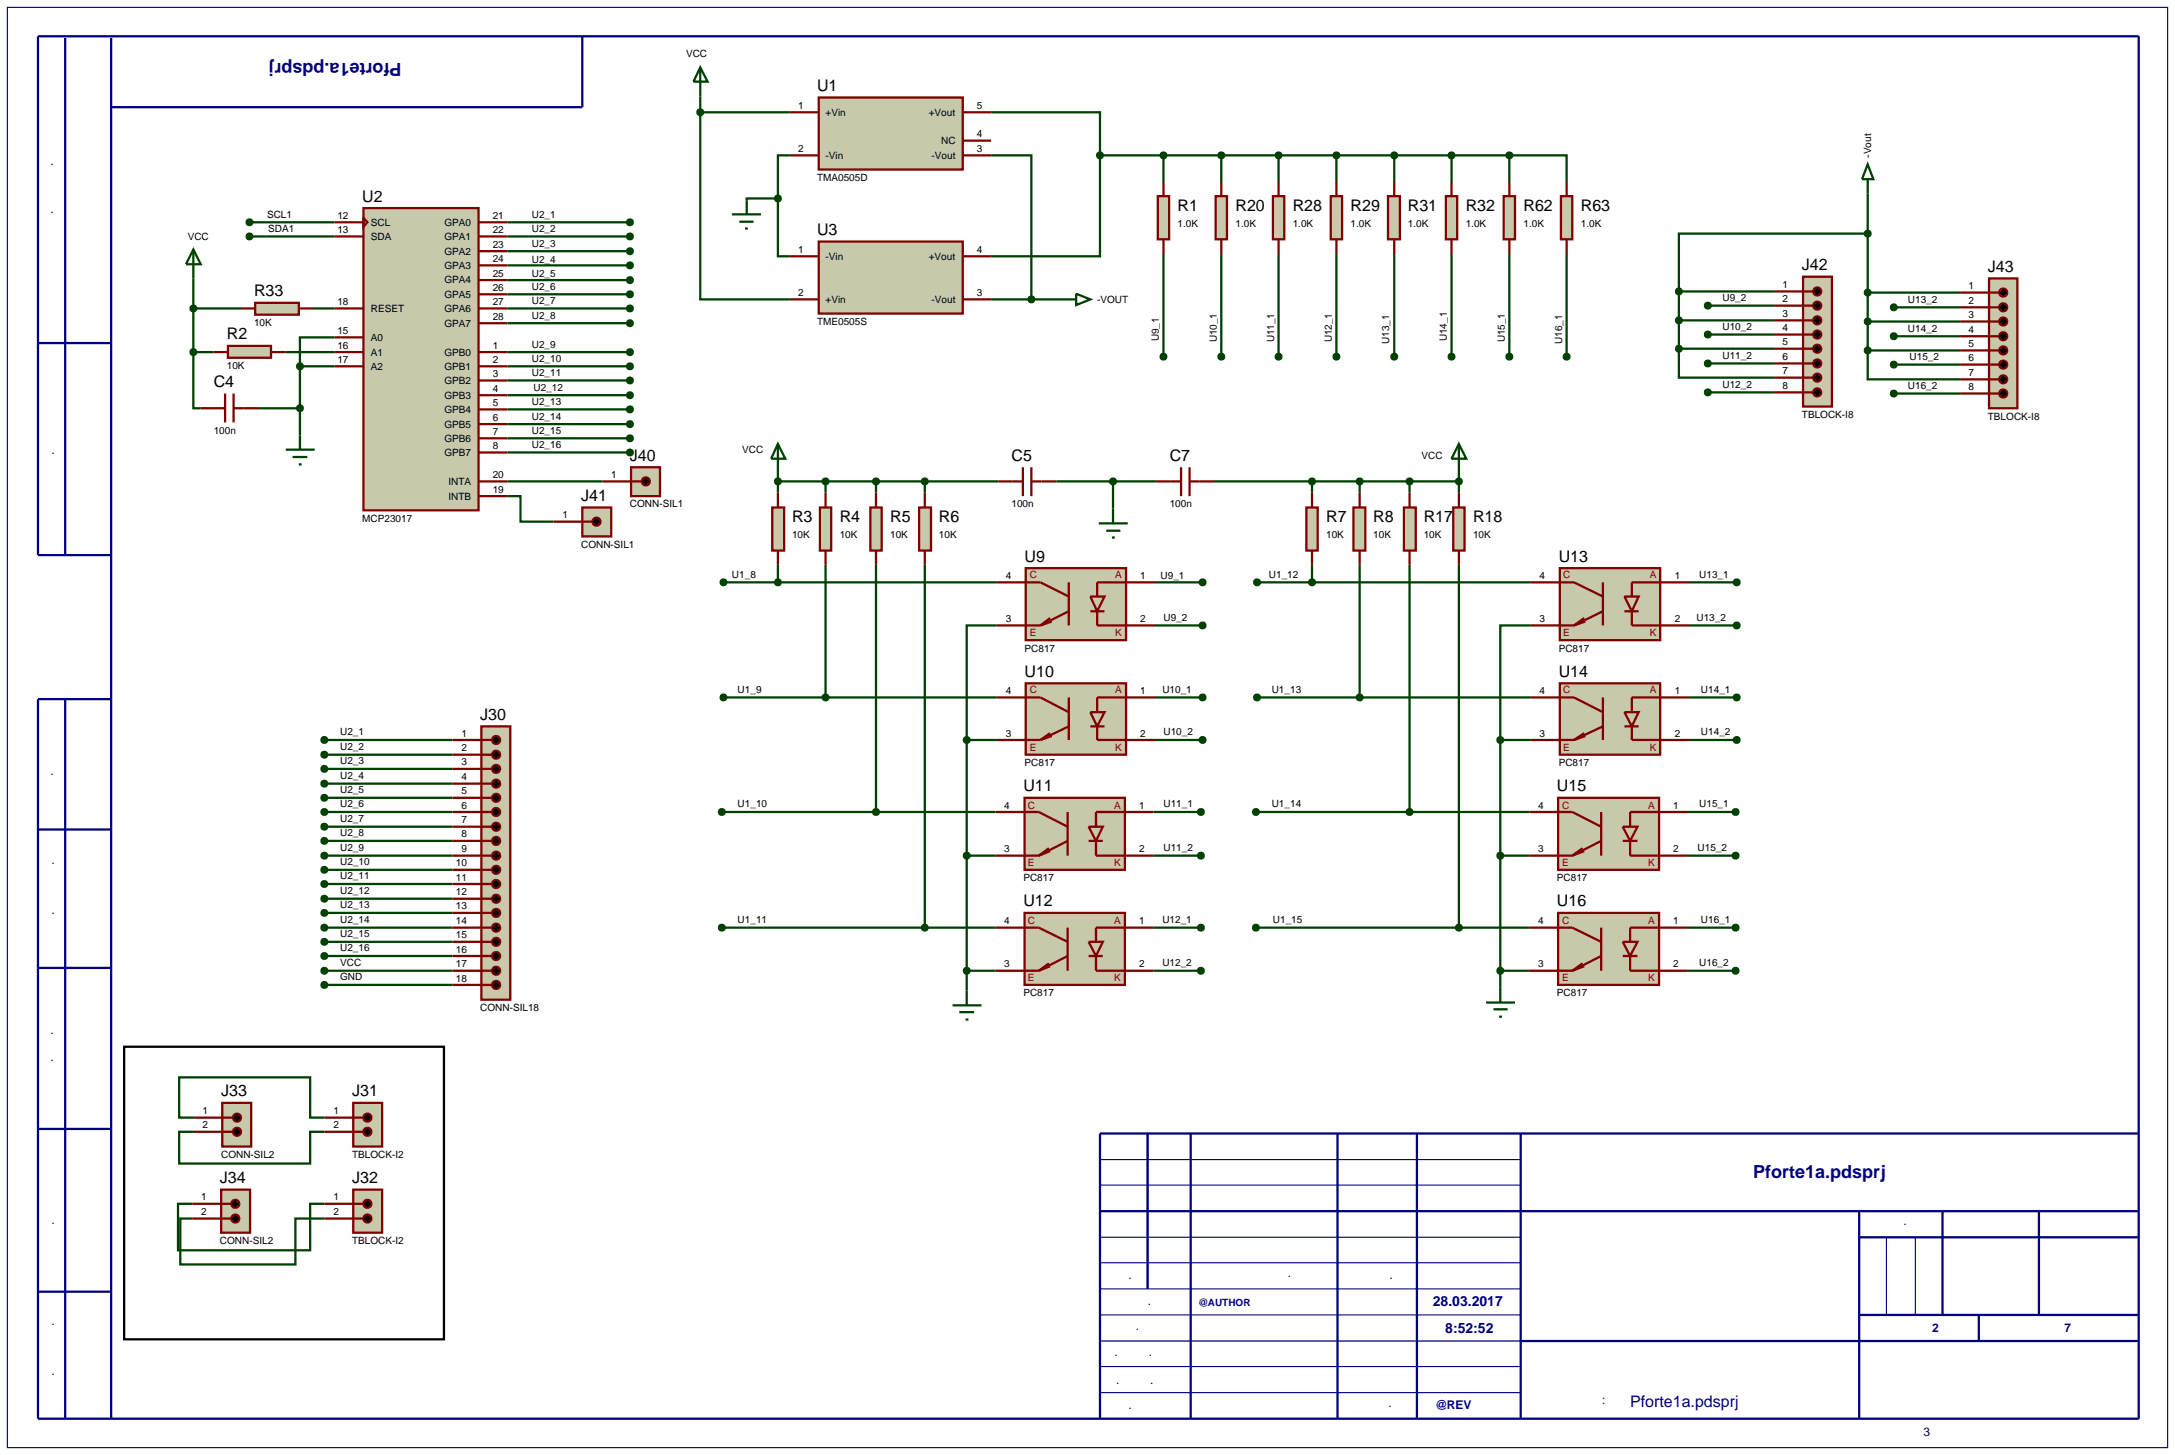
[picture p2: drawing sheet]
<svg xmlns="http://www.w3.org/2000/svg" width="384mm" height="257mm" viewBox="0 0 384 257" stroke-linecap="round" stroke-linejoin="round" font-family="sans-serif">
<defs><g id="words">
<g font-size="3.2" fill="#000080">
<text x="70.8" y="11.2" transform="rotate(-180 70.8 11.2)">Pforte1a.pdsprj</text>
<text x="309.2" y="207.7">Pforte1a.pdsprj</text>
</g>
<g font-size="2.8">
<text x="144.1" y="16.1">U1</text>
<text x="63.9" y="35.6">U2</text>
<text x="144.1" y="41.5">U3</text>
<text x="207.7" y="37.2">R1</text>
<text x="217.9" y="37.2">R20</text>
<text x="228" y="37.2">R28</text>
<text x="238.2" y="37.2">R29</text>
<text x="248.3" y="37.2">R31</text>
<text x="258.5" y="37.2">R32</text>
<text x="268.7" y="37.2">R62</text>
<text x="278.8" y="37.2">R63</text>
<text x="317.8" y="47.7">J42</text>
<text x="350.6" y="48">J43</text>
<text x="44.8" y="52.3">R33</text>
<text x="40" y="59.9">R2</text>
<text x="37.7" y="68.3">C4</text>
<text x="111.1" y="81.3">J40</text>
<text x="178.4" y="81.3">C5</text>
<text x="206.3" y="81.3">C7</text>
<text x="102.5" y="88.4">J41</text>
<text x="139.7" y="92.1">R3</text>
<text x="148.1" y="92.1">R4</text>
<text x="157" y="92.1">R5</text>
<text x="165.6" y="92.1">R6</text>
<text x="233.9" y="92.1">R7</text>
<text x="242.2" y="92.1">R8</text>
<text x="251.1" y="92.1">R17</text>
<text x="259.8" y="92.1">R18</text>
<text x="180.7" y="99.1">U9</text>
<text x="274.9" y="99.1">U13</text>
<text x="180.7" y="119.4">U10</text>
<text x="274.9" y="119.4">U14</text>
<text x="84.7" y="127">J30</text>
<text x="180.5" y="139.6">U11</text>
<text x="274.6" y="139.6">U15</text>
<text x="180.5" y="159.9">U12</text>
<text x="274.6" y="159.9">U16</text>
<text x="39" y="193.4">J33</text>
<text x="62.1" y="193.4">J31</text>
<text x="38.8" y="208.7">J34</text>
<text x="62.1" y="208.7">J32</text>
</g>
<text font-size="2.8" fill="#000080" x="287.5" y="248.1">Pforte1a.pdsprj</text>
<g font-size="2.5" fill="#000080">
<text x="252.7" y="230.3">28.03.2017</text>
<text x="254.9" y="235">8:52:52</text>
</g>
<g font-size="2.1" fill="#000080">
<text x="9.3" y="42.7" transform="rotate(-90 9.3 42.7)">Перв. примен.</text>
<text x="9.5" y="86.3" transform="rotate(-90 9.5 86.3)">Справ. №</text>
<text x="9.3" y="141.9" transform="rotate(-90 9.3 141.9)">Подп. и дата</text>
<text x="9.5" y="165.2" transform="rotate(-90 9.5 165.2)">Инв. № дубл.</text>
<text x="9.3" y="192.2" transform="rotate(-90 9.3 192.2)">Взам. инв. №</text>
<text x="9.5" y="221.1" transform="rotate(-90 9.5 221.1)">Подп. и дата</text>
<text x="332.2" y="216.1">Лит.</text>
<text x="195.1" y="225.5">Изм.</text>
<text x="218.4" y="225.2">№ докум.</text>
<text x="240" y="225.5">Подп.</text>
<text x="195.3" y="230.1">Разраб.</text>
<text x="195.3" y="234.6">Пров.</text>
<text x="195.3" y="239.2">Т.контр.</text>
<text x="340.8" y="234.9">2</text>
<text x="364.1" y="234.9">7</text>
<text x="195.3" y="244">Н.контр.</text>
<text x="9.5" y="246.5" transform="rotate(-90 9.5 246.5)">Инв. № подл.</text>
<text x="195.6" y="248.4">Утв.</text>
<text x="239" y="248.1">Ревиз.</text>
<text x="253.1" y="248.4">@REV</text>
<text x="269" y="247.6">Файл проекта:</text>
<text x="329.7" y="253.2">Формат А3</text>
</g>
<g font-size="1.8">
<text x="121" y="10">VCC</text>
<text x="140.8" y="19.2">1</text>
<text x="145.6" y="20.4">+Vin</text>
<text x="163.8" y="20.4">+Vout</text>
<text x="172.3" y="19.2">5</text>
<text x="140.8" y="26.8">2</text>
<text x="145.6" y="28">-Vin</text>
<text x="164.3" y="28">-Vout</text>
<text x="166" y="25.4">NC</text>
<text x="172.3" y="24.2">4</text>
<text x="172.3" y="26.8">3</text>
<text x="330" y="27.8" transform="rotate(-90 330 27.8)">-Vout</text>
<text x="144.1" y="31.9">TMA0505D</text>
<text x="47.1" y="38.4">SCL1</text>
<text x="47.3" y="40.9">SDA1</text>
<text x="59.5" y="41.1">13</text>
<text x="59.5" y="38.6">12</text>
<text x="65.4" y="39.8">SCL</text>
<text x="78.4" y="39.8">GPA0</text>
<text x="86.9" y="38.6">21</text>
<text x="86.9" y="41.1">22</text>
<text x="93.8" y="38.4">U2_1</text>
<text x="93.8" y="40.9">U2_2</text>
<text x="207.7" y="40">1.0K</text>
<text x="217.9" y="40">1.0K</text>
<text x="228" y="40">1.0K</text>
<text x="238.2" y="40">1.0K</text>
<text x="248.3" y="40">1.0K</text>
<text x="258.5" y="40">1.0K</text>
<text x="268.7" y="40">1.0K</text>
<text x="278.8" y="40">1.0K</text>
<text x="33.1" y="42.3">VCC</text>
<text x="65.4" y="42.3">SDA</text>
<text x="78.4" y="42.3">GPA1</text>
<text x="78.4" y="44.9">GPA2</text>
<text x="78.4" y="47.4">GPA3</text>
<text x="86.9" y="43.7">23</text>
<text x="86.9" y="46.2">24</text>
<text x="93.8" y="43.5">U2_3</text>
<text x="93.8" y="46.3">U2_4</text>
<text x="140.8" y="44.6">1</text>
<text x="145.6" y="45.8">-Vin</text>
<text x="163.8" y="45.8">+Vout</text>
<text x="172.3" y="44.6">4</text>
<text x="59.5" y="53.8">18</text>
<text x="78.4" y="50">GPA4</text>
<text x="78.4" y="52.5">GPA5</text>
<text x="86.9" y="48.8">25</text>
<text x="86.9" y="51.3">26</text>
<text x="86.9" y="53.8">27</text>
<text x="93.8" y="48.8">U2_5</text>
<text x="93.8" y="51.1">U2_6</text>
<text x="93.8" y="53.6">U2_7</text>
<text x="140.8" y="52.2">2</text>
<text x="145.6" y="53.4">+Vin</text>
<text x="164.3" y="53.4">-Vout</text>
<text x="172.3" y="52.2">3</text>
<text x="193.5" y="53.4">-VOUT</text>
<text x="303.8" y="53.1">U9_2</text>
<text x="314.4" y="50.8">1</text>
<text x="314.4" y="53.3">2</text>
<text x="336.5" y="53.4">U13_2</text>
<text x="347.2" y="51">1</text>
<text x="347.2" y="53.6">2</text>
<text x="44.8" y="57.5">10K</text>
<text x="59.5" y="58.9">15</text>
<text x="65.4" y="55">RESET</text>
<text x="78.4" y="55">GPA6</text>
<text x="78.4" y="57.6">GPA7</text>
<text x="86.9" y="56.4">28</text>
<text x="93.8" y="56.2">U2_8</text>
<text x="144.1" y="57.3">TME0505S</text>
<text x="303.8" y="58.2">U10_2</text>
<text x="314.4" y="55.9">3</text>
<text x="314.4" y="58.4">4</text>
<text x="336.5" y="58.5">U14_2</text>
<text x="347.2" y="56.1">3</text>
<text x="347.2" y="58.7">4</text>
<text x="40" y="65.1">10K</text>
<text x="59.5" y="61.5">16</text>
<text x="59.5" y="64">17</text>
<text x="65.4" y="60.1">A0</text>
<text x="65.4" y="62.7">A1</text>
<text x="65.4" y="65.2">A2</text>
<text x="78.4" y="62.7">GPB0</text>
<text x="78.4" y="65.2">GPB1</text>
<text x="86.9" y="61.5">1</text>
<text x="86.9" y="64">2</text>
<text x="93.8" y="61.3">U2_9</text>
<text x="93.8" y="63.8">U2_10</text>
<text x="204.4" y="60.2" transform="rotate(-90 204.4 60.2)">U9_1</text>
<text x="214.6" y="60.4" transform="rotate(-90 214.6 60.4)">U10_1</text>
<text x="224.7" y="60.4" transform="rotate(-90 224.7 60.4)">U11_1</text>
<text x="234.9" y="60.4" transform="rotate(-90 234.9 60.4)">U12_1</text>
<text x="245" y="60.7" transform="rotate(-90 245 60.7)">U13_1</text>
<text x="255.2" y="60.2" transform="rotate(-90 255.2 60.2)">U14_1</text>
<text x="265.4" y="60.4" transform="rotate(-90 265.4 60.4)">U15_1</text>
<text x="275.5" y="60.7" transform="rotate(-90 275.5 60.7)">U16_1</text>
<text x="303.8" y="63.3">U11_2</text>
<text x="314.4" y="60.9">5</text>
<text x="314.4" y="63.5">6</text>
<text x="314.4" y="66">7</text>
<text x="336.8" y="63.5">U15_2</text>
<text x="347.2" y="61.2">5</text>
<text x="347.2" y="63.7">6</text>
<text x="78.4" y="67.7">GPB2</text>
<text x="78.4" y="70.3">GPB3</text>
<text x="86.9" y="66.5">3</text>
<text x="86.9" y="69.1">4</text>
<text x="86.9" y="71.6">5</text>
<text x="93.8" y="66.3">U2_11</text>
<text x="93.8" y="71.4">U2_13</text>
<text x="94.1" y="68.9">U2_12</text>
<text x="303.8" y="68.4">U12_2</text>
<text x="314.4" y="68.6">8</text>
<text x="336.5" y="68.6">U16_2</text>
<text x="347.2" y="66.3">7</text>
<text x="347.2" y="68.8">8</text>
<text x="37.7" y="76.5">100n</text>
<text x="78.4" y="72.8">GPB4</text>
<text x="78.4" y="75.4">GPB5</text>
<text x="78.4" y="77.9">GPB6</text>
<text x="86.9" y="74.2">6</text>
<text x="86.9" y="76.7">7</text>
<text x="93.8" y="74">U2_14</text>
<text x="93.8" y="76.5">U2_15</text>
<text x="317.8" y="73.7">TBLOCK-I8</text>
<text x="350.6" y="74">TBLOCK-I8</text>
<text x="78.4" y="80.4">GPB7</text>
<text x="86.9" y="79.2">8</text>
<text x="93.8" y="79">U2_16</text>
<text x="130.9" y="79.9">VCC</text>
<text x="250.7" y="80.9">VCC</text>
<text x="79.1" y="85.5">INTA</text>
<text x="79.1" y="88.1">INTB</text>
<text x="86.9" y="84.3">20</text>
<text x="86.9" y="86.9">19</text>
<text x="107.8" y="84.3">1</text>
<text x="111.1" y="89.5">CONN-SIL1</text>
<text x="178.4" y="89.5">100n</text>
<text x="206.3" y="89.5">100n</text>
<text x="63.9" y="92">MCP23017</text>
<text x="99.2" y="91.4">1</text>
<text x="139.7" y="94.9">10K</text>
<text x="148.1" y="94.9">10K</text>
<text x="157" y="94.9">10K</text>
<text x="165.6" y="94.9">10K</text>
<text x="233.9" y="94.9">10K</text>
<text x="242.2" y="94.9">10K</text>
<text x="251.1" y="94.9">10K</text>
<text x="259.8" y="94.9">10K</text>
<text x="102.5" y="96.6">CONN-SIL1</text>
<text x="129.1" y="101.9">U1_8</text>
<text x="223.8" y="101.9">U1_12</text>
<text x="299.7" y="101.9">U13_1</text>
<text x="177.4" y="102.1">4</text>
<text x="201.1" y="102.1">1</text>
<text x="204.7" y="102.1">U9_1</text>
<text x="271.5" y="102.1">4</text>
<text x="295.4" y="102.1">1</text>
<text x="177.4" y="109.7">3</text>
<text x="201.1" y="109.7">2</text>
<text x="205.2" y="109.5">U9_2</text>
<text x="271.5" y="109.7">3</text>
<text x="295.4" y="109.7">2</text>
<text x="299.2" y="109.5">U13_2</text>
<text x="180.7" y="114.9">PC817</text>
<text x="274.9" y="114.9">PC817</text>
<text x="130.1" y="122.2">U1_9</text>
<text x="177.4" y="122.4">4</text>
<text x="201.1" y="122.4">1</text>
<text x="205" y="122.2">U10_1</text>
<text x="224.3" y="122.2">U1_13</text>
<text x="271.5" y="122.4">4</text>
<text x="295.4" y="122.4">1</text>
<text x="300" y="122.2">U14_1</text>
<text x="60" y="129.7">U2_1</text>
<text x="81.4" y="129.9">1</text>
<text x="177.4" y="129.9">3</text>
<text x="201.1" y="129.9">2</text>
<text x="205.2" y="129.7">U10_2</text>
<text x="271.5" y="129.9">3</text>
<text x="295.4" y="129.9">2</text>
<text x="300" y="129.7">U14_2</text>
<text x="60" y="132.3">U2_2</text>
<text x="60" y="134.8">U2_3</text>
<text x="60" y="137.4">U2_4</text>
<text x="81.4" y="132.5">2</text>
<text x="81.4" y="135">3</text>
<text x="81.4" y="137.6">4</text>
<text x="180.7" y="135.1">PC817</text>
<text x="274.9" y="135.1">PC817</text>
<text x="60" y="139.9">U2_5</text>
<text x="60" y="142.4">U2_6</text>
<text x="81.4" y="140.1">5</text>
<text x="81.4" y="142.6">6</text>
<text x="130.1" y="142.4">U1_10</text>
<text x="177.1" y="142.6">4</text>
<text x="200.9" y="142.6">1</text>
<text x="205.2" y="142.4">U11_1</text>
<text x="224.3" y="142.4">U1_14</text>
<text x="271.3" y="142.6">4</text>
<text x="295.1" y="142.6">1</text>
<text x="299.7" y="142.4">U15_1</text>
<text x="60" y="145">U2_7</text>
<text x="60" y="147.5">U2_8</text>
<text x="81.4" y="145.2">7</text>
<text x="81.4" y="147.7">8</text>
<text x="60" y="150.1">U2_9</text>
<text x="60" y="152.6">U2_10</text>
<text x="60" y="155.1">U2_11</text>
<text x="80.4" y="152.8">10</text>
<text x="80.4" y="155.3">11</text>
<text x="81.4" y="150.3">9</text>
<text x="177.1" y="150.3">3</text>
<text x="180.5" y="155.4">PC817</text>
<text x="200.9" y="150.3">2</text>
<text x="205.2" y="150.1">U11_2</text>
<text x="271.3" y="150.3">3</text>
<text x="274.6" y="155.4">PC817</text>
<text x="295.1" y="150.3">2</text>
<text x="299.4" y="150.1">U15_2</text>
<text x="60" y="157.7">U2_12</text>
<text x="60" y="160.2">U2_13</text>
<text x="80.4" y="157.9">12</text>
<text x="80.4" y="160.4">13</text>
<text x="60" y="162.8">U2_14</text>
<text x="60" y="165.3">U2_15</text>
<text x="60" y="167.8">U2_16</text>
<text x="80.4" y="163">14</text>
<text x="80.4" y="165.5">15</text>
<text x="80.4" y="168">16</text>
<text x="130.1" y="162.8">U1_11</text>
<text x="177.1" y="163">4</text>
<text x="200.9" y="163">1</text>
<text x="205" y="162.8">U12_1</text>
<text x="224.5" y="162.8">U1_15</text>
<text x="271.3" y="163">4</text>
<text x="295.1" y="163">1</text>
<text x="300" y="162.8">U16_1</text>
<text x="60" y="170.4">VCC</text>
<text x="60" y="172.9">GND</text>
<text x="80.4" y="170.6">17</text>
<text x="80.4" y="173.1">18</text>
<text x="177.1" y="170.6">3</text>
<text x="200.9" y="170.6">2</text>
<text x="205" y="170.4">U12_2</text>
<text x="271.3" y="170.6">3</text>
<text x="295.1" y="170.6">2</text>
<text x="299.7" y="170.4">U16_2</text>
<text x="84.7" y="178.3">CONN-SIL18</text>
<text x="180.5" y="175.7">PC817</text>
<text x="274.6" y="175.7">PC817</text>
<text x="35.7" y="196.5">1</text>
<text x="58.8" y="196.5">1</text>
<text x="35.7" y="199">2</text>
<text x="58.8" y="199">2</text>
<text x="39" y="204.2">CONN-SIL2</text>
<text x="62.1" y="204.2">TBLOCK-I2</text>
<text x="35.5" y="211.7">1</text>
<text x="35.5" y="214.3">2</text>
<text x="58.8" y="211.7">1</text>
<text x="58.8" y="214.3">2</text>
<text x="38.8" y="219.4">CONN-SIL2</text>
<text x="62.1" y="219.4">TBLOCK-I2</text>
</g>
<g font-size="1.8" fill="#800000">
<text x="181.6" y="102">C</text>
<text x="196.7" y="102">A</text>
<text x="275.7" y="102">C</text>
<text x="291" y="102">A</text>
<text x="181.6" y="112.2">E</text>
<text x="196.7" y="112.2">K</text>
<text x="275.7" y="112.2">E</text>
<text x="291" y="112.2">K</text>
<text x="181.6" y="122.3">C</text>
<text x="196.7" y="122.3">A</text>
<text x="275.7" y="122.3">C</text>
<text x="291" y="122.3">A</text>
<text x="181.6" y="132.4">E</text>
<text x="196.7" y="132.4">K</text>
<text x="275.7" y="132.4">E</text>
<text x="291" y="132.4">K</text>
<text x="181.3" y="142.6">C</text>
<text x="196.5" y="142.6">A</text>
<text x="275.5" y="142.6">C</text>
<text x="290.7" y="142.6">A</text>
<text x="181.3" y="152.7">E</text>
<text x="196.5" y="152.7">K</text>
<text x="275.5" y="152.7">E</text>
<text x="290.7" y="152.7">K</text>
<text x="181.3" y="162.9">C</text>
<text x="196.5" y="162.9">A</text>
<text x="275.5" y="162.9">C</text>
<text x="290.7" y="162.9">A</text>
<text x="181.3" y="173">E</text>
<text x="196.5" y="173">K</text>
<text x="275.5" y="173">E</text>
<text x="290.7" y="173">K</text>
</g>
<text font-size="1.8" fill="#000080" x="211.3" y="230.4">@AUTHOR</text>
</g></defs>
<path d="M1.3 1.3h381v254h-381zM194 218.2h74.2M194 209h74.2M194 204.5h74.2M332.7 218.2v13.7M337.8 218.2v13.7M194 222.7h74.2M194 231.9h74.2M194 236.5h74.2M194 227.3h74.2M194 241h74.2M194 245.6h74.2" fill="none" stroke="#000080" stroke-width=".2"/>
<g fill="none" stroke="#000080" stroke-width=".4">
<path d="M11.5 6.7v91.2M19.6 6.7v243.5M102.7 6.4v12.5h-83.1M6.7 60.5h12.9M19.6 97.9h-12.9v-91.5h370.5v243.8h-370.5v-126.9h12.9M11.5 123.3v126.9M6.7 146.3h12.9M6.7 170.7h12.9M6.7 199.1h12.9M202.4 199.9v27.4M210 199.9v50.3M235.9 199.9v50.3"/>
<path d="M249.9 199.9v50.3M268.2 199.9v50.3M377.2 199.9h-183.2v50.3M194 213.6h183.2M327.9 213.6v36.6M327.9 218.2h49.3M342.6 213.6v18.3M359.6 213.6v18.3M6.7 227.8h12.9M268.2 236.5h109M327.9 231.9h49.3M349 231.9v4.6"/>
</g>
<g fill="none" stroke="#004000" stroke-width=".4">
<path d="M123.5 19.8v33h15.8M123.5 17v2.8M123.5 19.8h15.8M174.8 19.8h19.2v7.6M44 39.2h15M89.5 39.2h21.6M137.2 35h-5.5v.3M137.2 35v10.2h2.1M139.3 27.4h-2.1v7.6M174.8 27.4h7.1v25.4M194 27.4v17.8h-19.2M194 27.4h72.2"/>
<path d="M205.2 27.4v4.7M215.4 27.4v4.7M225.5 27.4v4.7M235.7 27.4v4.7M245.9 27.4v4.7M256 27.4v4.7M266.2 27.4h10.1v4.7M266.2 27.4v4.7M329.4 34.1v27.7M34.1 54.4h8.4M34.1 49.1v13M44 41.7h15"/>
<path d="M55.2 54.4h3.8M59 59.5h-6.1v5.1M89.5 41.7h21.6M89.5 44.3h21.6M89.5 46.8h21.6M89.5 49.4h21.6M89.5 51.9h21.6M89.5 54.4h21.6M89.5 57h21.6M174.8 52.8h12.5M205.2 44.8v18.1M215.4 44.8v18.1"/>
<path d="M225.5 44.8v18.1M235.7 44.8v18.1M245.9 44.8v18.1M256 44.8v18.1M266.2 44.8v18.1M276.3 44.8v18.1M296.1 51.4h16.8M296.1 51.4v10.1M296.1 56.5h16.8M301.2 53.9h11.7M301.2 59h11.7M329.4 41.2h-33.3v10.2"/>
<path d="M329.4 51.6h16.3M329.4 56.7h16.3M334 54.2h11.7M334 59.3h11.7M34.1 62.1v9.9h1.3M34.1 62.1h3.6M45.5 72h7.4M50.4 62.1h8.6M52.9 64.6h6.1M52.9 64.6v12.2M89.5 62.1h21.6M89.5 64.6h21.6"/>
<path d="M89.5 67.1h21.6M89.5 69.7h21.6M89.5 72.2h21.6M89.5 74.8h21.6M89.5 77.3h21.6M89.5 79.8h21.6M296.1 61.5v5.1h16.8M296.1 61.5h16.8M301.2 64.1h11.7M301.2 69.2h11.7M329.4 61.8v5.1h16.3M329.4 61.8h16.3"/>
<path d="M334 64.3h11.7M334 69.4h11.7M89.5 87.5h2.3v4.5h5.8M89.5 84.9h16.8M137.2 83.4v3.5M137.2 99.6v3.1M137.2 84.9h38.9M145.6 84.9v2M145.6 99.6v23.4M154.5 84.9v2M154.5 99.6v43.6M163.1 84.9v2"/>
<path d="M163.1 99.6v64M186.3 84.9h17.6M196.3 84.9v4.8M214.1 84.9h43.2M231.4 84.9v2M231.4 99.6v3.1M239.8 84.9v2M239.8 99.6v23.4M248.6 84.9v2M248.6 99.6v43.6M257.3 83.4v3.5M257.3 99.6v64"/>
<path d="M127.6 102.7h48.2M175.8 110.3h-5.3v20.2M203.7 102.7h8.4M203.7 110.3h8.4M221.7 102.7h48.3M270 110.3h-5.4v20.2M297.9 102.7h8.4M297.9 110.3h8.4M57.2 130.5h22.6M57.2 133.1h22.6M57.2 135.6h22.6M57.2 138.2h22.6"/>
<path d="M127.6 123h48.2M170.5 130.5v44.2M170.5 130.5h5.3M203.7 123h8.4M203.7 130.5h8.4M221.7 123h48.3M264.6 130.5v43.7M264.6 130.5h5.4M297.9 123h8.4M297.9 130.5h8.4M57.2 150.9h22.6M57.2 143.2h22.6"/>
<path d="M57.2 140.7h22.6M57.2 145.8h22.6M57.2 148.3h22.6M57.2 153.4h22.6M57.2 155.9h22.6M57.2 158.5h22.6M127.3 143.2h48.3M170.5 150.9h5.1M203.4 150.9h8.4M203.4 143.2h8.4M221.5 143.2h48.2M264.6 150.9h5.1"/>
<path d="M297.7 150.9h8.4M297.7 143.2h8.4M57.2 171.2h22.6M57.2 163.6h22.6M57.2 161h22.6M57.2 166.1h22.6M57.2 168.6h22.6M57.2 173.7h22.6M127.3 163.6h48.3M170.5 171.2h5.1M203.4 171.2h8.4M203.4 163.6h8.4"/>
<path d="M221.5 163.6h48.2M264.6 171.2h5.1M297.7 171.2h8.4M297.7 163.6h8.4M34.2 197.1h-2.6v-7.1h23.1v7.1h2.5M34.2 199.6h-2.6v5.6h23.1v-5.6h2.5M33.9 212.3h-2.5v8.2h23.3v-8.2h2.5M33.9 214.9h-2.1v8.1h20.3v-8.1h5.1"/>
</g>
<path d="M64.1 36.7h20.3v53.3h-20.3z" fill="#c8c8aa" stroke="#800000" stroke-width=".4"/>
<g fill="none" stroke="#800000" stroke-width=".4">
<path d="M59 39.2h5.1M64.1 38.4l.7 .8-.7 .8zM84.4 39.2h5.1M59 41.7h5.1M59 54.4h5.1M59 59.5h5.1M84.4 41.7h5.1M84.4 44.3h5.1M84.4 46.8h5.1M84.4 49.4h5.1M84.4 51.9h5.1M84.4 54.4h5.1"/>
<path d="M84.4 57h5.1M59 62.1h5.1M59 64.6h5.1M84.4 62.1h5.1M84.4 64.6h5.1M84.4 67.1h5.1M84.4 69.7h5.1M84.4 72.2h5.1M84.4 74.8h5.1M84.4 77.3h5.1M84.4 79.8h5.1M84.4 84.9h5.1"/>
<path d="M84.4 87.5h5.1"/>
</g>
<path d="M43.7 38.8l.3-.1-.5 .5zM44 38.7l.3 .1 .2 .4zM44 39.7l.5-.5-.2 .4zM43.5 39.2l.5 .5-.4-.2z" fill="#004000" stroke="#004000" stroke-width=".4"/>
<path d="M43.5 39.2l.5-.5 .5 .5-.5 .5z" fill="#004000"/>
<path d="M43.7 41.3l.3-.1-.5 .5zM44 41.2l.3 .1 .2 .4zM44 42.2l.5-.5-.2 .4zM43.5 41.7l.5 .5-.3-.1z" fill="#004000" stroke="#004000" stroke-width=".4"/>
<path d="M44 41.2l.5 .5-.5 .5-.5-.5z" fill="#004000"/>
<path d="M50.4 79.3h5.1M52.9 76.8v2.5M51.6 80.6h2.6M52.7 81.9h.5" fill="none" stroke="#004000" stroke-width=".4"/>
<path d="M40.2 61h7.6v2.1h-7.6z" fill="#c8c8aa" stroke="#800000" stroke-width=".4"/>
<path d="M37.7 62.1h2.5M47.8 62.1h2.6" fill="none" stroke="#800000" stroke-width=".4"/>
<path d="M34.1 44l1.3 2.6h-2.6zM34.1 44v5.1" fill="none" stroke="#004000" stroke-width=".4"/>
<path d="M110.7 38.9l.4-.2-.5 .5zM111.1 38.7l.3 .1 .2 .4zM111.1 39.7l.5-.5-.2 .4zM110.6 39.2l.5 .5-.4-.2z" fill="#004000" stroke="#004000" stroke-width=".4"/>
<path d="M110.6 39.2l.5-.5 .5 .5-.5 .5z" fill="#004000"/>
<path d="M110.8 41.3l.3-.1-.5 .5zM111.1 41.2l.3 .1 .2 .4zM111.1 42.2l.5-.5-.2 .4zM110.6 41.7l.5 .5-.4-.2z" fill="#004000" stroke="#004000" stroke-width=".4"/>
<path d="M111.1 41.2l.5 .5-.5 .5-.5-.5z" fill="#004000"/>
<path d="M110.8 43.9l.3-.1-.5 .5zM111.1 43.8l.3 .1 .2 .4zM111.1 44.8l.5-.5-.2 .4zM110.6 44.3l.5 .5-.4-.2z" fill="#004000" stroke="#004000" stroke-width=".4"/>
<path d="M111.1 43.8l.5 .5-.5 .5-.5-.5z" fill="#004000"/>
<path d="M110.7 46.5l.4-.2-.5 .5zM111.1 46.3l.3 .1 .2 .4zM111.6 46.8l-.2 .4-.3 .1zM110.6 46.8l.5 .5-.4-.2z" fill="#004000" stroke="#004000" stroke-width=".4"/>
<path d="M110.6 46.8l.5-.5 .5 .5-.5 .5z" fill="#004000"/>
<path d="M110.7 49.1l.4-.2-.5 .5zM111.1 48.9l.3 .1 .2 .4zM111.6 49.4l-.2 .4-.3 .1zM110.6 49.4l.5 .5-.4-.2z" fill="#004000" stroke="#004000" stroke-width=".4"/>
<path d="M110.6 49.4l.5-.5 .5 .5-.5 .5z" fill="#004000"/>
<path d="M110.7 51.6l.4-.2-.5 .5zM111.1 51.4l.3 .1 .2 .4zM111.1 52.4l.5-.5-.2 .4zM110.6 51.9l.5 .5-.4-.2z" fill="#004000" stroke="#004000" stroke-width=".4"/>
<path d="M110.6 51.9l.5-.5 .5 .5-.5 .5z" fill="#004000"/>
<path d="M110.8 54l.3-.1-.5 .5zM111.1 53.9l.3 .1 .2 .4zM111.1 54.9l.5-.5-.2 .4zM110.6 54.4l.5 .5-.4-.2z" fill="#004000" stroke="#004000" stroke-width=".4"/>
<path d="M111.1 53.9l.5 .5-.5 .5-.5-.5z" fill="#004000"/>
<path d="M110.8 56.6l.3-.1-.5 .5zM111.1 56.5l.3 .1 .2 .4zM111.1 57.5l.5-.5-.2 .4zM110.6 57l.5 .5-.4-.2z" fill="#004000" stroke="#004000" stroke-width=".4"/>
<path d="M111.1 56.5l.5 .5-.5 .5-.5-.5z" fill="#004000"/>
<path d="M110.7 61.8l.4-.2-.5 .5zM111.1 61.6l.3 .1 .2 .4zM111.6 62.1l-.2 .4-.3 .1zM110.6 62.1l.5 .5-.4-.2z" fill="#004000" stroke="#004000" stroke-width=".4"/>
<path d="M111.1 61.6l.5 .5-.5 .5-.5-.5z" fill="#004000"/>
<path d="M110.8 64.2l.3-.1-.5 .5zM111.1 64.1l.3 .1 .2 .4zM111.1 65.1l.5-.5-.2 .4zM110.6 64.6l.5 .5-.4-.2z" fill="#004000" stroke="#004000" stroke-width=".4"/>
<path d="M111.1 64.1l.5 .5-.5 .5-.5-.5z" fill="#004000"/>
<path d="M110.8 66.7l.3-.1-.5 .5zM111.1 66.6l.3 .1 .2 .4zM111.1 67.6l.5-.5-.2 .4zM110.6 67.1l.5 .5-.4-.2z" fill="#004000" stroke="#004000" stroke-width=".4"/>
<path d="M111.1 66.6l.5 .5-.5 .5-.5-.5z" fill="#004000"/>
<path d="M110.8 69.3l.3-.1-.5 .5zM111.1 69.2l.3 .1 .2 .4zM111.1 70.2l.5-.5-.2 .4zM110.6 69.7l.5 .5-.3-.1z" fill="#004000" stroke="#004000" stroke-width=".4"/>
<path d="M111.1 69.2l.5 .5-.5 .5-.5-.5z" fill="#004000"/>
<path d="M110.7 71.9l.4-.2-.5 .5zM111.1 71.7l.3 .1 .2 .4zM111.6 72.2l-.2 .4-.3 .1zM110.6 72.2l.5 .5-.4-.2z" fill="#004000" stroke="#004000" stroke-width=".4"/>
<path d="M111.1 71.7l.5 .5-.5 .5-.5-.5z" fill="#004000"/>
<path d="M110.7 74.5l.4-.2-.5 .5zM111.1 74.3l.3 .1 .2 .4zM111.6 74.8l-.2 .4-.3 .1zM110.6 74.8l.5 .5-.4-.2z" fill="#004000" stroke="#004000" stroke-width=".4"/>
<path d="M110.6 74.8l.5-.5 .5 .5-.5 .5z" fill="#004000"/>
<path d="M110.8 76.9l.3-.1-.5 .5zM111.1 76.8l.3 .1 .2 .4zM111.6 77.3l-.2 .4-.3 .1zM110.6 77.3l.5 .5-.4-.2z" fill="#004000" stroke="#004000" stroke-width=".4"/>
<path d="M110.6 77.3l.5-.5 .5 .5-.5 .5z" fill="#004000"/>
<path d="M110.8 79.4l.3-.1-.5 .5zM111.1 79.3l.3 .1 .2 .4zM111.6 79.8l-.2 .4-.3 .1zM110.6 79.8l.5 .5-.4-.2z" fill="#004000" stroke="#004000" stroke-width=".4"/>
<path d="M111.1 79.3l.5 .5-.5 .5-.5-.5z" fill="#004000"/>
<path d="M52.5 64.3l.4-.2-.5 .5zM52.9 64.1l.3 .1 .2 .4zM52.9 65.1l.5-.5-.1 .3zM52.4 64.6l.5 .5-.3-.1z" fill="#004000" stroke="#004000" stroke-width=".4"/>
<path d="M52.4 64.6l.5-.5 .5 .5-.5 .5z" fill="#004000"/>
<g fill="#c8c8aa" stroke="#800000" stroke-width=".4">
<path d="M180.9 100.2h17.7v12.7h-17.7z"/>
<path d="M192.3 105.2h2.5l-1.3 2.6z"/>
</g>
<path d="M175.8 102.7h7.7l5 2.5M175.8 110.3h7.7M185.2 109l-1.7 1.3M185.5 109.6l-2 .7M188.5 102.7v7.6M188.5 107.8l-5 2.5M192.3 107.8h2.5M193.5 107.8v2.5h10.2M203.7 102.7h-10.2v2.5" fill="none" stroke="#800000" stroke-width=".4"/>
<g fill="#c8c8aa" stroke="#800000" stroke-width=".4">
<path d="M180.9 120.5h17.7v12.6h-17.7z"/>
<path d="M192.3 125.6h2.5l-1.3 2.5z"/>
</g>
<path d="M175.8 123h7.7l5 2.6M175.8 130.5h7.7M185.2 129.3l-1.7 1.2M185.5 129.8l-2 .7M188.5 123v7.5M188.5 128.1l-5 2.4M192.3 128.1h2.5M193.5 128.1v2.4h10.2M203.7 123h-10.2v2.6" fill="none" stroke="#800000" stroke-width=".4"/>
<g fill="#c8c8aa" stroke="#800000" stroke-width=".4">
<path d="M180.7 140.7h17.7v12.7h-17.7z"/>
<path d="M192 145.8h2.5l-1.2 2.5z"/>
</g>
<path d="M175.6 143.2h7.6l5.1 2.6M175.6 150.9h7.6M185 149.6l-1.8 1.3M185.2 150.1l-2 .8M188.3 143.2v7.7M188.3 148.3l-5.1 2.6M192 148.3h2.5M193.3 148.3v2.6h10.1M203.4 143.2h-10.1v2.6" fill="none" stroke="#800000" stroke-width=".4"/>
<g fill="#c8c8aa" stroke="#800000" stroke-width=".4">
<path d="M180.7 161h17.7v12.7h-17.7z"/>
<path d="M192 166.1h2.5l-1.2 2.5z"/>
</g>
<path d="M175.6 163.6h7.6l5.1 2.5M175.6 171.2h7.6M185 169.9l-1.8 1.3M185.2 170.4l-2 .8M188.3 163.6v7.6M188.3 168.6l-5.1 2.6M192 168.6h2.5M193.3 168.6v2.6h10.1M203.4 163.6h-10.1v2.5" fill="none" stroke="#800000" stroke-width=".4"/>
<path d="M168 177.3h5.1M169.2 178.5h2.6M170.3 179.8h.5M170.5 174.7v2.6" fill="none" stroke="#004000" stroke-width=".4"/>
<path d="M170.2 150.5l.3-.1-.5 .5zM170.5 150.4l.3 .1 .2 .4zM171 150.9l-.2 .4-.3 .1zM170 150.9l.5 .5-.3-.1z" fill="#004000" stroke="#004000" stroke-width=".4"/>
<path d="M170.5 150.4l.5 .5-.5 .5-.5-.5z" fill="#004000"/>
<path d="M170.2 170.8l.3-.1-.5 .5zM170.5 170.7l.3 .1 .2 .4zM171 171.2l-.1 .3-.4 .2zM170 171.2l.5 .5-.4-.2z" fill="#004000" stroke="#004000" stroke-width=".4"/>
<path d="M170.5 170.7l.5 .5-.5 .5-.5-.5z" fill="#004000"/>
<path d="M136.2 89.5h2.1v7.6h-2.1z" fill="#c8c8aa" stroke="#800000" stroke-width=".4"/>
<path d="M137.2 86.9v2.6M137.2 97.1v2.5" fill="none" stroke="#800000" stroke-width=".4"/>
<path d="M144.6 89.5h2v7.6h-2z" fill="#c8c8aa" stroke="#800000" stroke-width=".4"/>
<path d="M145.6 86.9v2.6M145.6 97.1v2.5" fill="none" stroke="#800000" stroke-width=".4"/>
<path d="M153.5 89.5h2v7.6h-2z" fill="#c8c8aa" stroke="#800000" stroke-width=".4"/>
<path d="M154.5 86.9v2.6M154.5 97.1v2.5" fill="none" stroke="#800000" stroke-width=".4"/>
<path d="M162.1 89.5h2.1v7.6h-2.1z" fill="#c8c8aa" stroke="#800000" stroke-width=".4"/>
<path d="M163.1 86.9v2.6M163.1 97.1v2.5" fill="none" stroke="#800000" stroke-width=".4"/>
<path d="M127.2 102.4l.4-.2-.5 .5zM127.6 102.2l.3 .1 .2 .4zM128.1 102.7l-.1 .3-.4 .2zM127.1 102.7l.5 .5-.3-.1z" fill="#004000" stroke="#004000" stroke-width=".4"/>
<path d="M127.1 102.7l.5-.5 .5 .5-.5 .5z" fill="#004000"/>
<path d="M127.2 122.7l.4-.2-.5 .5zM127.6 122.5l.3 .1 .2 .4zM128.1 123l-.1 .3-.4 .2zM127.1 123l.5 .5-.4-.2z" fill="#004000" stroke="#004000" stroke-width=".4"/>
<path d="M127.1 123l.5-.5 .5 .5-.5 .5z" fill="#004000"/>
<path d="M126.9 142.9l.4-.2-.5 .5zM127.3 142.7l.3 .1 .2 .4zM127.8 143.2l-.1 .3-.4 .2zM126.8 143.2l.5 .5-.4-.2z" fill="#004000" stroke="#004000" stroke-width=".4"/>
<path d="M126.8 143.2l.5-.5 .5 .5-.5 .5z" fill="#004000"/>
<path d="M127 163.2l.3-.1-.5 .5zM127.3 163.1l.3 .1 .2 .4zM127.3 164.1l.5-.5-.2 .4zM126.8 163.6l.5 .5-.3-.1z" fill="#004000" stroke="#004000" stroke-width=".4"/>
<path d="M126.8 163.6l.5-.5 .5 .5-.5 .5z" fill="#004000"/>
<path d="M136.9 102.3l.3-.1-.5 .5zM137.2 102.2l.3 .1 .2 .4zM137.2 103.2l.5-.5-.2 .4zM136.7 102.7l.5 .5-.3-.1z" fill="#004000" stroke="#004000" stroke-width=".4"/>
<path d="M136.7 102.7l.5-.5 .5 .5-.5 .5z" fill="#004000"/>
<path d="M145.3 122.6l.3-.1-.5 .5zM145.6 122.5l.3 .1 .2 .4zM146.1 123l-.2 .4-.3 .1zM145.1 123l.5 .5-.4-.2z" fill="#004000" stroke="#004000" stroke-width=".4"/>
<path d="M145.1 123l.5-.5 .5 .5-.5 .5z" fill="#004000"/>
<path d="M154.1 142.9l.4-.2-.5 .5zM154.5 142.7l.4 .2 .1 .3zM155 143.2l-.1 .3-.4 .2zM154 143.2l.5 .5-.3-.1z" fill="#004000" stroke="#004000" stroke-width=".4"/>
<path d="M154 143.2l.5-.5 .5 .5-.5 .5z" fill="#004000"/>
<path d="M162.7 163.3l.4-.2-.5 .5zM163.1 163.1l.3 .1 .2 .4zM163.6 163.6l-.2 .4-.3 .1zM162.6 163.6l.5 .5-.3-.1z" fill="#004000" stroke="#004000" stroke-width=".4"/>
<path d="M162.6 163.6l.5-.5 .5 .5-.5 .5z" fill="#004000"/>
<path d="M137.2 78.3l1.3 2.6h-2.5zM137.2 78.3v5.1" fill="none" stroke="#004000" stroke-width=".4"/>
<path d="M136.9 84.5l.3-.1-.5 .5zM137.2 84.4l.3 .1 .2 .4zM137.7 84.9l-.2 .4-.3 .1zM136.7 84.9l.5 .5-.4-.2z" fill="#004000" stroke="#004000" stroke-width=".4"/>
<path d="M137.2 84.4l.5 .5-.5 .5-.5-.5z" fill="#004000"/>
<path d="M154.1 84.6l.4-.2-.5 .5zM154.5 84.4l.3 .1 .2 .4zM155 84.9l-.1 .3-.4 .2zM154 84.9l.5 .5-.3-.1z" fill="#004000" stroke="#004000" stroke-width=".4"/>
<path d="M154 84.9l.5-.5 .5 .5-.5 .5z" fill="#004000"/>
<path d="M145.3 84.5l.3-.1-.5 .5zM145.6 84.4l.3 .1 .2 .4zM146.1 84.9l-.2 .4-.3 .1zM145.1 84.9l.5 .5-.4-.2z" fill="#004000" stroke="#004000" stroke-width=".4"/>
<path d="M145.6 84.4l.5 .5-.5 .5-.5-.5z" fill="#004000"/>
<g fill="#c8c8aa" stroke="#800000" stroke-width=".4">
<path d="M275.1 100.2h17.7v12.7h-17.7z"/>
<path d="M286.5 105.2h2.5l-1.2 2.6z"/>
</g>
<path d="M270 102.7h7.6l5.1 2.5M270 110.3h7.6M279.4 109l-1.8 1.3M279.6 109.6l-2 .7M282.7 102.7v7.6M282.7 107.8l-5.1 2.5M286.5 107.8h2.5M287.8 107.8v2.5h10.1M297.9 102.7h-10.1v2.5" fill="none" stroke="#800000" stroke-width=".4"/>
<g fill="#c8c8aa" stroke="#800000" stroke-width=".4">
<path d="M275.1 120.5h17.7v12.6h-17.7z"/>
<path d="M286.5 125.6h2.5l-1.2 2.5z"/>
</g>
<path d="M270 123h7.6l5.1 2.6M270 130.5h7.6M279.4 129.3l-1.8 1.2M279.6 129.8l-2 .7M282.7 123v7.5M282.7 128.1l-5.1 2.4M286.5 128.1h2.5M287.8 128.1v2.4h10.1M297.9 123h-10.1v2.6" fill="none" stroke="#800000" stroke-width=".4"/>
<g fill="#c8c8aa" stroke="#800000" stroke-width=".4">
<path d="M274.8 140.7h17.8v12.7h-17.8z"/>
<path d="M286.2 145.8h2.6l-1.3 2.5z"/>
</g>
<path d="M269.7 143.2h7.6l5.1 2.6M269.7 150.9h7.6M279.1 149.6l-1.8 1.3M279.4 150.1l-2.1 .8M282.4 143.2v7.7M282.4 148.3l-5.1 2.6M286.2 148.3h2.6M287.5 148.3v2.6h10.2M297.7 143.2h-10.2v2.6" fill="none" stroke="#800000" stroke-width=".4"/>
<g fill="#c8c8aa" stroke="#800000" stroke-width=".4">
<path d="M274.8 161h17.8v12.7h-17.8z"/>
<path d="M286.2 166.1h2.6l-1.3 2.5z"/>
</g>
<path d="M269.7 163.6h7.6l5.1 2.5M269.7 171.2h7.6M279.1 169.9l-1.8 1.3M279.4 170.4l-2.1 .8M282.4 163.6v7.6M282.4 168.6l-5.1 2.6M286.2 168.6h2.6M287.5 168.6v2.6h10.2M297.7 163.6h-10.2v2.5" fill="none" stroke="#800000" stroke-width=".4"/>
<path d="M262.1 176.8h5.1M263.4 178h2.5M264.4 179.3h.5M264.6 174.2v2.6" fill="none" stroke="#004000" stroke-width=".4"/>
<path d="M264.3 150.5l.3-.1-.5 .5zM264.6 150.4l.3 .1 .2 .4zM264.6 151.4l.5-.5-.2 .4zM264.1 150.9l.5 .5-.4-.2z" fill="#004000" stroke="#004000" stroke-width=".4"/>
<path d="M264.1 150.9l.5-.5 .5 .5-.5 .5z" fill="#004000"/>
<path d="M264.3 170.8l.3-.1-.5 .5zM264.6 170.7l.3 .1 .2 .4zM264.6 171.7l.5-.5-.1 .3zM264.1 171.2l.5 .5-.4-.2z" fill="#004000" stroke="#004000" stroke-width=".4"/>
<path d="M264.6 170.7l.5 .5-.5 .5-.5-.5z" fill="#004000"/>
<path d="M230.4 89.5h2v7.6h-2z" fill="#c8c8aa" stroke="#800000" stroke-width=".4"/>
<path d="M231.4 86.9v2.6M231.4 97.1v2.5" fill="none" stroke="#800000" stroke-width=".4"/>
<path d="M238.7 89.5h2.1v7.6h-2.1z" fill="#c8c8aa" stroke="#800000" stroke-width=".4"/>
<path d="M239.8 86.9v2.6M239.8 97.1v2.5" fill="none" stroke="#800000" stroke-width=".4"/>
<path d="M247.6 89.5h2.1v7.6h-2.1z" fill="#c8c8aa" stroke="#800000" stroke-width=".4"/>
<path d="M248.6 86.9v2.6M248.6 97.1v2.5" fill="none" stroke="#800000" stroke-width=".4"/>
<path d="M256.3 89.5h2v7.6h-2z" fill="#c8c8aa" stroke="#800000" stroke-width=".4"/>
<path d="M257.3 86.9v2.6M257.3 97.1v2.5" fill="none" stroke="#800000" stroke-width=".4"/>
<path d="M221.4 102.3l.3-.1-.5 .5zM221.7 102.2l.3 .1 .2 .4zM222.2 102.7l-.2 .4-.3 .1zM221.2 102.7l.5 .5-.4-.2z" fill="#004000" stroke="#004000" stroke-width=".4"/>
<path d="M221.2 102.7l.5-.5 .5 .5-.5 .5z" fill="#004000"/>
<path d="M221.3 122.7l.4-.2-.5 .5zM221.7 122.5l.3 .1 .2 .4zM222.2 123l-.1 .3-.4 .2zM221.2 123l.5 .5-.4-.2z" fill="#004000" stroke="#004000" stroke-width=".4"/>
<path d="M221.2 123l.5-.5 .5 .5-.5 .5z" fill="#004000"/>
<path d="M221.1 142.9l.4-.2-.5 .5zM221.5 142.7l.4 .2 .1 .3zM222 143.2l-.1 .3-.4 .2zM221 143.2l.5 .5-.4-.2z" fill="#004000" stroke="#004000" stroke-width=".4"/>
<path d="M221 143.2l.5-.5 .5 .5-.5 .5z" fill="#004000"/>
<path d="M221.1 163.3l.4-.2-.5 .5zM221.5 163.1l.4 .2 .1 .3zM222 163.6l-.1 .3-.4 .2zM221 163.6l.5 .5-.3-.1z" fill="#004000" stroke="#004000" stroke-width=".4"/>
<path d="M221 163.6l.5-.5 .5 .5-.5 .5z" fill="#004000"/>
<path d="M231.1 102.3l.3-.1-.5 .5zM231.4 102.2l.3 .1 .2 .4zM231.9 102.7l-.1 .3-.4 .2zM230.9 102.7l.5 .5-.3-.1z" fill="#004000" stroke="#004000" stroke-width=".4"/>
<path d="M230.9 102.7l.5-.5 .5 .5-.5 .5z" fill="#004000"/>
<path d="M239.4 122.7l.4-.2-.5 .5zM239.8 122.5l.3 .1 .2 .4zM240.3 123l-.1 .3-.4 .2zM239.3 123l.5 .5-.4-.2z" fill="#004000" stroke="#004000" stroke-width=".4"/>
<path d="M239.3 123l.5-.5 .5 .5-.5 .5z" fill="#004000"/>
<path d="M248.2 142.9l.4-.2-.5 .5zM248.6 142.7l.3 .1 .2 .4zM249.1 143.2l-.1 .3-.4 .2zM248.1 143.2l.5 .5-.4-.2z" fill="#004000" stroke="#004000" stroke-width=".4"/>
<path d="M248.1 143.2l.5-.5 .5 .5-.5 .5z" fill="#004000"/>
<path d="M257 163.2l.3-.1-.5 .5zM257.3 163.1l.3 .1 .2 .4zM257.3 164.1l.5-.5-.2 .4zM256.8 163.6l.5 .5-.4-.2z" fill="#004000" stroke="#004000" stroke-width=".4"/>
<path d="M256.8 163.6l.5-.5 .5 .5-.5 .5z" fill="#004000"/>
<path d="M257.3 78.3l1.3 2.6h-2.6zM257.3 78.3v5.1" fill="none" stroke="#004000" stroke-width=".4"/>
<path d="M248.3 84.5l.3-.1-.5 .5zM248.6 84.4l.3 .1 .2 .4zM249.1 84.9l-.1 .3-.4 .2zM248.1 84.9l.5 .5-.4-.2z" fill="#004000" stroke="#004000" stroke-width=".4"/>
<path d="M248.6 84.4l.5 .5-.5 .5-.5-.5z" fill="#004000"/>
<path d="M239.5 84.5l.3-.1-.5 .5zM239.8 84.4l.3 .1 .2 .4zM240.3 84.9l-.1 .3-.4 .2zM239.3 84.9l.5 .5-.4-.2z" fill="#004000" stroke="#004000" stroke-width=".4"/>
<path d="M239.3 84.9l.5-.5 .5 .5-.5 .5z" fill="#004000"/>
<path d="M257 84.5l.3-.1-.5 .5zM257.3 84.4l.3 .1 .2 .4zM257.8 84.9l-.2 .4-.3 .1zM256.8 84.9l.5 .5-.4-.2z" fill="#004000" stroke="#004000" stroke-width=".4"/>
<path d="M256.8 84.9l.5-.5 .5 .5-.5 .5z" fill="#004000"/>
<path d="M211.7 102.4l.4-.2-.5 .5zM212.1 102.2l.3 .1 .2 .4zM212.1 103.2l.5-.5-.2 .4zM211.6 102.7l.5 .5-.3-.1z" fill="#004000" stroke="#004000" stroke-width=".4"/>
<path d="M211.6 102.7l.5-.5 .5 .5-.5 .5z" fill="#004000"/>
<path d="M211.7 110l.4-.2-.5 .5zM212.1 109.8l.3 .1 .2 .4zM212.6 110.3l-.1 .3-.4 .2zM211.6 110.3l.5 .5-.4-.2z" fill="#004000" stroke="#004000" stroke-width=".4"/>
<path d="M211.6 110.3l.5-.5 .5 .5-.5 .5z" fill="#004000"/>
<path d="M211.7 122.7l.4-.2-.5 .5zM212.1 122.5l.3 .1 .2 .4zM212.6 123l-.1 .3-.4 .2zM211.6 123l.5 .5-.4-.2z" fill="#004000" stroke="#004000" stroke-width=".4"/>
<path d="M211.6 123l.5-.5 .5 .5-.5 .5z" fill="#004000"/>
<path d="M211.7 130.2l.4-.2-.5 .5zM212.1 130l.3 .1 .2 .4zM212.6 130.5l-.1 .3-.4 .2zM211.6 130.5l.5 .5-.4-.2z" fill="#004000" stroke="#004000" stroke-width=".4"/>
<path d="M211.6 130.5l.5-.5 .5 .5-.5 .5z" fill="#004000"/>
<path d="M211.4 142.9l.4-.2-.5 .5zM211.8 142.7l.3 .1 .2 .4zM212.3 143.2l-.1 .3-.4 .2zM211.3 143.2l.5 .5-.4-.2z" fill="#004000" stroke="#004000" stroke-width=".4"/>
<path d="M211.3 143.2l.5-.5 .5 .5-.5 .5z" fill="#004000"/>
<path d="M211.4 150.6l.4-.2-.5 .5zM211.8 150.4l.3 .1 .2 .4zM212.3 150.9l-.2 .4-.3 .1zM211.3 150.9l.5 .5-.4-.2z" fill="#004000" stroke="#004000" stroke-width=".4"/>
<path d="M211.3 150.9l.5-.5 .5 .5-.5 .5z" fill="#004000"/>
<path d="M211.5 163.2l.3-.1-.5 .5zM211.8 163.1l.3 .1 .2 .4zM212.3 163.6l-.2 .4-.3 .1zM211.3 163.6l.5 .5-.4-.2z" fill="#004000" stroke="#004000" stroke-width=".4"/>
<path d="M211.3 163.6l.5-.5 .5 .5-.5 .5z" fill="#004000"/>
<path d="M211.5 170.8l.3-.1-.5 .5zM211.8 170.7l.3 .1 .2 .4zM212.3 171.2l-.1 .3-.4 .2zM211.3 171.2l.5 .5-.4-.2z" fill="#004000" stroke="#004000" stroke-width=".4"/>
<path d="M211.8 170.7l.5 .5-.5 .5-.5-.5z" fill="#004000"/>
<path d="M306 102.3l.3-.1-.5 .5zM306.3 102.2l.4 .2 .1 .3zM306.8 102.7l-.1 .3-.4 .2zM305.8 102.7l.5 .5-.3-.1z" fill="#004000" stroke="#004000" stroke-width=".4"/>
<path d="M306.3 102.2l.5 .5-.5 .5-.5-.5z" fill="#004000"/>
<path d="M306 109.9l.3-.1-.5 .5zM306.3 109.8l.4 .2 .1 .3zM306.8 110.3l-.1 .3-.4 .2zM305.8 110.3l.5 .5-.4-.2z" fill="#004000" stroke="#004000" stroke-width=".4"/>
<path d="M305.8 110.3l.5-.5 .5 .5-.5 .5z" fill="#004000"/>
<path d="M306 122.6l.3-.1-.5 .5zM306.3 122.5l.4 .2 .1 .3zM306.8 123l-.1 .3-.4 .2zM305.8 123l.5 .5-.4-.2z" fill="#004000" stroke="#004000" stroke-width=".4"/>
<path d="M306.3 122.5l.5 .5-.5 .5-.5-.5z" fill="#004000"/>
<path d="M306 130.1l.3-.1-.5 .5zM306.3 130l.4 .2 .1 .3zM306.8 130.5l-.1 .3-.4 .2zM305.8 130.5l.5 .5-.4-.2z" fill="#004000" stroke="#004000" stroke-width=".4"/>
<path d="M306.3 130l.5 .5-.5 .5-.5-.5z" fill="#004000"/>
<path d="M305.7 142.9l.4-.2-.5 .5zM306.1 142.7l.4 .2 .1 .3zM306.6 143.2l-.1 .3-.4 .2zM305.6 143.2l.5 .5-.4-.2z" fill="#004000" stroke="#004000" stroke-width=".4"/>
<path d="M305.6 143.2l.5-.5 .5 .5-.5 .5z" fill="#004000"/>
<path d="M305.8 150.5l.3-.1-.5 .5zM306.1 150.4l.4 .2 .1 .3zM306.6 150.9l-.1 .3-.4 .2zM305.6 150.9l.5 .5-.4-.2z" fill="#004000" stroke="#004000" stroke-width=".4"/>
<path d="M305.6 150.9l.5-.5 .5 .5-.5 .5z" fill="#004000"/>
<path d="M305.8 163.2l.3-.1-.5 .5zM306.1 163.1l.4 .2 .1 .3zM306.6 163.6l-.1 .3-.4 .2zM305.6 163.6l.5 .5-.4-.2z" fill="#004000" stroke="#004000" stroke-width=".4"/>
<path d="M305.6 163.6l.5-.5 .5 .5-.5 .5z" fill="#004000"/>
<path d="M305.8 170.8l.3-.1-.5 .5zM306.1 170.7l.4 .2 .1 .3zM306.6 171.2l-.1 .3-.4 .2zM305.6 171.2l.5 .5-.4-.2z" fill="#004000" stroke="#004000" stroke-width=".4"/>
<path d="M306.1 170.7l.5 .5-.5 .5-.5-.5z" fill="#004000"/>
<path d="M45 53.4h7.7v2.1h-7.7z" fill="#c8c8aa" stroke="#800000" stroke-width=".4"/>
<path d="M42.5 54.4h2.5M52.7 54.4h2.5" fill="none" stroke="#800000" stroke-width=".4"/>
<path d="M33.8 54l.3-.1-.5 .5zM34.1 53.9l.3 .1 .2 .4zM34.1 54.9l.5-.5-.2 .4zM33.6 54.4l.5 .5-.3-.1z" fill="#004000" stroke="#004000" stroke-width=".4"/>
<path d="M34.1 53.9l.5 .5-.5 .5-.5-.5z" fill="#004000"/>
<path d="M35.4 72h4.3M39.7 69.4v5.1M41.2 69.4v5.1M41.2 72h4.3M176.1 84.9h4.3M180.4 82.4v5.1M181.9 82.4v5.1M181.9 84.9h4.4" fill="none" stroke="#800000" stroke-width=".4"/>
<path d="M33.7 61.8l.4-.2-.5 .5zM34.1 61.6l.3 .1 .2 .4zM34.1 62.6l.5-.5-.1 .3zM33.6 62.1l.5 .5-.4-.2z" fill="#004000" stroke="#004000" stroke-width=".4"/>
<path d="M33.6 62.1l.5-.5 .5 .5-.5 .5z" fill="#004000"/>
<path d="M52.5 71.7l.4-.2-.5 .5zM52.9 71.5l.3 .1 .2 .4zM53.4 72l-.1 .3-.4 .2zM52.4 72l.5 .5-.3-.1z" fill="#004000" stroke="#004000" stroke-width=".4"/>
<path d="M52.4 72l.5-.5 .5 .5-.5 .5z" fill="#004000"/>
<path d="M193.8 92.3h5.1M195.1 93.6h2.5M196.1 94.8h.5M196.3 89.7v2.6" fill="none" stroke="#004000" stroke-width=".4"/>
<path d="M203.9 84.9h4.4M208.3 82.4v5.1M209.8 82.4v5.1M209.8 84.9h4.3" fill="none" stroke="#800000" stroke-width=".4"/>
<path d="M162.7 84.6l.4-.2-.5 .5zM163.1 84.4l.3 .1 .2 .4zM163.6 84.9l-.1 .3-.4 .2zM162.6 84.9l.5 .5-.4-.2z" fill="#004000" stroke="#004000" stroke-width=".4"/>
<path d="M162.6 84.9l.5-.5 .5 .5-.5 .5z" fill="#004000"/>
<path d="M195.9 84.6l.4-.2-.5 .5zM196.3 84.4l.3 .1 .2 .4zM196.8 84.9l-.1 .3-.4 .2zM195.8 84.9l.5 .5-.4-.2z" fill="#004000" stroke="#004000" stroke-width=".4"/>
<path d="M195.8 84.9l.5-.5 .5 .5-.5 .5z" fill="#004000"/>
<path d="M231.1 84.5l.3-.1-.5 .5zM231.4 84.4l.3 .1 .2 .4zM231.9 84.9l-.1 .3-.4 .2zM230.9 84.9l.5 .5-.4-.2z" fill="#004000" stroke="#004000" stroke-width=".4"/>
<path d="M230.9 84.9l.5-.5 .5 .5-.5 .5z" fill="#004000"/>
<path d="M84.9 128.1h5.1v48.2h-5.1z" fill="#c8c8aa" stroke="#800000" stroke-width=".4"/>
<g fill="none" stroke="#800000" stroke-width=".4">
<path d="M79.8 130.5h6.9M79.8 133.1h6.9M79.8 135.6h6.9M79.8 138.2h6.9M79.8 140.7h6.9M79.8 143.2h6.9M79.8 145.8h6.9M79.8 148.3h6.9M79.8 150.9h6.9M79.8 153.4h6.9M79.8 155.9h6.9M79.8 158.5h6.9"/>
<path d="M79.8 161h6.9M79.8 163.6h6.9M79.8 166.1h6.9M79.8 168.6h6.9M79.8 171.2h6.9M79.8 173.7h6.9"/>
</g>
<g fill="#000" stroke="#800000" stroke-width=".4">
<path d="M87 130l.5-.2-.7 .7zM87.5 129.8a.68 .68 0 0 1 .7 .7zM87.5 131.2l.7-.7a.68 .68 0 0 1-.7 .7zM86.8 130.5l.7 .7a.68 .68 0 0 1-.7-.7z"/>
<path d="M87 132.6l.5-.2-.7 .7zM87.5 132.4a.68 .68 0 0 1 .7 .7zM88.2 133.1a.68 .68 0 0 1-.7 .7zM86.8 133.1l.7 .7a.68 .68 0 0 1-.7-.7z"/>
<path d="M87 135.1l.5-.2-.7 .7zM87.5 134.9a.68 .68 0 0 1 .7 .7zM87.5 136.3l.7-.7a.68 .68 0 0 1-.7 .7zM86.8 135.6l.7 .7a.68 .68 0 0 1-.7-.7z"/>
<path d="M87 137.7l.5-.2-.7 .7zM87.5 137.5a.68 .68 0 0 1 .7 .7zM87.5 138.9l.7-.7a.68 .68 0 0 1-.7 .7zM86.8 138.2l.7 .7a.68 .68 0 0 1-.7-.7z"/>
<path d="M87 140.2l.5-.2-.7 .7zM87.5 140a.68 .68 0 0 1 .7 .7zM87.5 141.4l.7-.7a.68 .68 0 0 1-.7 .7zM86.8 140.7l.7 .7a.68 .68 0 0 1-.7-.7z"/>
<path d="M87 142.7l.5-.2-.7 .7zM87.5 142.5a.68 .68 0 0 1 .7 .7zM87.5 143.9l.7-.7a.68 .68 0 0 1-.7 .7zM86.8 143.2l.7 .7a.68 .68 0 0 1-.7-.7z"/>
<path d="M87 145.3l.5-.2-.7 .7zM87.5 145.1a.68 .68 0 0 1 .7 .7zM88.2 145.8a.68 .68 0 0 1-.7 .7zM86.8 145.8l.7 .7a.68 .68 0 0 1-.7-.7z"/>
<path d="M87 147.8l.5-.2-.7 .7zM87.5 147.6a.68 .68 0 0 1 .7 .7zM87.5 149l.7-.7a.68 .68 0 0 1-.7 .7zM86.8 148.3l.7 .7a.68 .68 0 0 1-.7-.7z"/>
<path d="M87 150.4l.5-.2-.7 .7zM87.5 150.2a.68 .68 0 0 1 .7 .7zM87.5 151.6l.7-.7a.68 .68 0 0 1-.7 .7zM86.8 150.9l.7 .7a.68 .68 0 0 1-.7-.7z"/>
<path d="M87 152.9l.5-.2-.7 .7zM87.5 152.7a.68 .68 0 0 1 .7 .7zM87.5 154.1l.7-.7a.68 .68 0 0 1-.7 .7zM86.8 153.4l.7 .7a.68 .68 0 0 1-.7-.7z"/>
<path d="M87 155.4l.5-.2-.7 .7zM87.5 155.2a.68 .68 0 0 1 .7 .7zM87.5 156.6l.7-.7a.68 .68 0 0 1-.7 .7zM86.8 155.9l.7 .7a.68 .68 0 0 1-.7-.7z"/>
<path d="M87 158l.5-.2-.7 .7zM87.5 157.8a.68 .68 0 0 1 .7 .7zM88.2 158.5a.68 .68 0 0 1-.7 .7zM86.8 158.5l.7 .7a.68 .68 0 0 1-.7-.7z"/>
<path d="M87 160.5l.5-.2-.7 .7zM87.5 160.3a.68 .68 0 0 1 .7 .7zM87.5 161.7l.7-.7a.68 .68 0 0 1-.7 .7zM86.8 161l.7 .7a.68 .68 0 0 1-.7-.7z"/>
<path d="M87 163.1l.5-.2-.7 .7zM87.5 162.9a.68 .68 0 0 1 .7 .7zM87.5 164.3l.7-.7a.68 .68 0 0 1-.7 .7zM86.8 163.6l.7 .7a.68 .68 0 0 1-.7-.7z"/>
<path d="M87 165.6l.5-.2-.7 .7zM87.5 165.4a.68 .68 0 0 1 .7 .7zM87.5 166.8l.7-.7a.68 .68 0 0 1-.7 .7zM86.8 166.1l.7 .7a.68 .68 0 0 1-.7-.7z"/>
<path d="M87 168.1l.5-.2-.7 .7zM87.5 167.9a.68 .68 0 0 1 .7 .7zM87.5 169.3l.7-.7a.68 .68 0 0 1-.7 .7zM86.8 168.6l.7 .7a.68 .68 0 0 1-.7-.7z"/>
<path d="M87 170.7l.5-.2-.7 .7zM87.5 170.5a.68 .68 0 0 1 .7 .7zM88.2 171.2a.68 .68 0 0 1-.7 .7zM86.8 171.2l.7 .7a.68 .68 0 0 1-.7-.7z"/>
<path d="M87 173.2l.5-.2-.7 .7zM87.5 173a.68 .68 0 0 1 .7 .7zM87.5 174.4l.7-.7a.68 .68 0 0 1-.7 .7zM86.8 173.7l.7 .7a.68 .68 0 0 1-.7-.7z"/>
</g>
<g fill="#000">
<path d="M86.8 130.5l.7-.7 .7 .7-.7 .7zM86.8 133.1l.7-.7 .7 .7-.7 .7zM86.8 135.6l.7-.7 .7 .7-.7 .7zM86.8 138.2l.7-.7 .7 .7-.7 .7zM87.5 140l.7 .7-.7 .7-.7-.7zM86.8 143.2l.7-.7 .7 .7-.7 .7zM86.8 145.8l.7-.7 .7 .7-.7 .7zM86.8 148.3l.7-.7 .7 .7-.7 .7zM86.8 150.9l.7-.7 .7 .7-.7 .7zM87.5 152.7l.7 .7-.7 .7-.7-.7zM86.8 155.9l.7-.7 .7 .7-.7 .7zM86.8 158.5l.7-.7 .7 .7-.7 .7z"/>
<path d="M87.5 160.3l.7 .7-.7 .7-.7-.7zM86.8 163.6l.7-.7 .7 .7-.7 .7zM87.5 165.4l.7 .7-.7 .7-.7-.7zM86.8 168.6l.7-.7 .7 .7-.7 .7zM87.5 170.5l.7 .7-.7 .7-.7-.7zM86.8 173.7l.7-.7 .7 .7-.7 .7z"/>
</g>
<path d="M56.8 130.2l.4-.2-.5 .5zM57.2 130l.4 .2 .1 .3zM57.7 130.5l-.1 .3-.4 .2zM56.7 130.5l.5 .5-.4-.2z" fill="#004000" stroke="#004000" stroke-width=".4"/>
<path d="M56.7 130.5l.5-.5 .5 .5-.5 .5z" fill="#004000"/>
<path d="M56.8 132.8l.4-.2-.5 .5zM57.2 132.6l.3 .1 .2 .4zM57.7 133.1l-.1 .3-.4 .2zM56.7 133.1l.5 .5-.4-.2z" fill="#004000" stroke="#004000" stroke-width=".4"/>
<path d="M56.7 133.1l.5-.5 .5 .5-.5 .5z" fill="#004000"/>
<path d="M56.8 135.3l.4-.2-.5 .5zM57.2 135.1l.4 .2 .1 .3zM57.2 136.1l.5-.5-.1 .3zM56.7 135.6l.5 .5-.3-.1z" fill="#004000" stroke="#004000" stroke-width=".4"/>
<path d="M56.7 135.6l.5-.5 .5 .5-.5 .5z" fill="#004000"/>
<path d="M56.8 137.9l.4-.2-.5 .5zM57.2 137.7l.3 .1 .2 .4zM57.7 138.2l-.2 .4-.3 .1zM56.7 138.2l.5 .5-.3-.1z" fill="#004000" stroke="#004000" stroke-width=".4"/>
<path d="M56.7 138.2l.5-.5 .5 .5-.5 .5z" fill="#004000"/>
<path d="M56.9 140.3l.3-.1-.5 .5zM57.2 140.2l.4 .2 .1 .3zM57.2 141.2l.5-.5-.1 .3zM56.7 140.7l.5 .5-.3-.1z" fill="#004000" stroke="#004000" stroke-width=".4"/>
<path d="M56.7 140.7l.5-.5 .5 .5-.5 .5z" fill="#004000"/>
<path d="M56.8 142.9l.4-.2-.5 .5zM57.2 142.7l.4 .2 .1 .3zM57.7 143.2l-.1 .3-.4 .2zM56.7 143.2l.5 .5-.4-.2z" fill="#004000" stroke="#004000" stroke-width=".4"/>
<path d="M56.7 143.2l.5-.5 .5 .5-.5 .5z" fill="#004000"/>
<path d="M56.8 145.5l.4-.2-.5 .5zM57.2 145.3l.3 .1 .2 .4zM57.7 145.8l-.1 .3-.4 .2zM56.7 145.8l.5 .5-.4-.2z" fill="#004000" stroke="#004000" stroke-width=".4"/>
<path d="M56.7 145.8l.5-.5 .5 .5-.5 .5z" fill="#004000"/>
<path d="M56.8 148l.4-.2-.5 .5zM57.2 147.8l.4 .2 .1 .3zM57.2 148.8l.5-.5-.1 .3zM56.7 148.3l.5 .5-.3-.1z" fill="#004000" stroke="#004000" stroke-width=".4"/>
<path d="M56.7 148.3l.5-.5 .5 .5-.5 .5z" fill="#004000"/>
<path d="M56.8 150.6l.4-.2-.5 .5zM57.2 150.4l.3 .1 .2 .4zM57.7 150.9l-.2 .4-.3 .1zM56.7 150.9l.5 .5-.3-.1z" fill="#004000" stroke="#004000" stroke-width=".4"/>
<path d="M56.7 150.9l.5-.5 .5 .5-.5 .5z" fill="#004000"/>
<path d="M56.9 153l.3-.1-.5 .5zM57.2 152.9l.4 .2 .1 .3zM57.2 153.9l.5-.5-.1 .3zM56.7 153.4l.5 .5-.3-.1z" fill="#004000" stroke="#004000" stroke-width=".4"/>
<path d="M56.7 153.4l.5-.5 .5 .5-.5 .5z" fill="#004000"/>
<path d="M56.8 155.6l.4-.2-.5 .5zM57.2 155.4l.4 .2 .1 .3zM57.7 155.9l-.1 .3-.4 .2zM56.7 155.9l.5 .5-.4-.2z" fill="#004000" stroke="#004000" stroke-width=".4"/>
<path d="M56.7 155.9l.5-.5 .5 .5-.5 .5z" fill="#004000"/>
<path d="M56.8 158.2l.4-.2-.5 .5zM57.2 158l.3 .1 .2 .4zM57.7 158.5l-.1 .3-.4 .2zM56.7 158.5l.5 .5-.4-.2z" fill="#004000" stroke="#004000" stroke-width=".4"/>
<path d="M56.7 158.5l.5-.5 .5 .5-.5 .5z" fill="#004000"/>
<path d="M56.8 160.7l.4-.2-.5 .5zM57.2 160.5l.4 .2 .1 .3zM57.2 161.5l.5-.5-.1 .3zM56.7 161l.5 .5-.3-.1z" fill="#004000" stroke="#004000" stroke-width=".4"/>
<path d="M56.7 161l.5-.5 .5 .5-.5 .5z" fill="#004000"/>
<path d="M56.8 163.3l.4-.2-.5 .5zM57.2 163.1l.3 .1 .2 .4zM57.7 163.6l-.2 .4-.3 .1zM56.7 163.6l.5 .5-.3-.1z" fill="#004000" stroke="#004000" stroke-width=".4"/>
<path d="M56.7 163.6l.5-.5 .5 .5-.5 .5z" fill="#004000"/>
<path d="M56.9 165.7l.3-.1-.5 .5zM57.2 165.6l.4 .2 .1 .3zM57.2 166.6l.5-.5-.1 .3zM56.7 166.1l.5 .5-.3-.1z" fill="#004000" stroke="#004000" stroke-width=".4"/>
<path d="M56.7 166.1l.5-.5 .5 .5-.5 .5z" fill="#004000"/>
<path d="M56.8 168.3l.4-.2-.5 .5zM57.2 168.1l.3 .1 .2 .4zM57.7 168.6l-.1 .3-.4 .2zM56.7 168.6l.5 .5-.3-.1z" fill="#004000" stroke="#004000" stroke-width=".4"/>
<path d="M56.7 168.6l.5-.5 .5 .5-.5 .5z" fill="#004000"/>
<path d="M56.8 170.9l.4-.2-.5 .5zM57.2 170.7l.4 .2 .1 .3zM57.7 171.2l-.1 .3-.4 .2zM56.7 171.2l.5 .5-.3-.1z" fill="#004000" stroke="#004000" stroke-width=".4"/>
<path d="M56.7 171.2l.5-.5 .5 .5-.5 .5z" fill="#004000"/>
<path d="M56.8 173.4l.4-.2-.5 .5zM57.2 173.2l.4 .2 .1 .3zM57.2 174.2l.5-.5-.1 .3zM56.7 173.7l.5 .5-.3-.1z" fill="#004000" stroke="#004000" stroke-width=".4"/>
<path d="M56.7 173.7l.5-.5 .5 .5-.5 .5z" fill="#004000"/>
<path d="M62.3 194.5h5.1v7.7h-5.1z" fill="#c8c8aa" stroke="#800000" stroke-width=".4"/>
<path d="M57.2 197.1h6.9M57.2 199.6h6.9" fill="none" stroke="#800000" stroke-width=".4"/>
<g fill="#000" stroke="#800000" stroke-width=".4">
<path d="M64.3 196.6l.5-.2-.7 .7zM64.8 196.4a.68 .68 0 0 1 .7 .7zM64.8 197.8l.7-.7a.68 .68 0 0 1-.7 .7zM64.1 197.1l.7 .7a.68 .68 0 0 1-.7-.7z"/>
<path d="M64.3 199.1l.5-.2-.7 .7zM64.8 198.9a.68 .68 0 0 1 .7 .7zM64.8 200.3l.7-.7a.68 .68 0 0 1-.7 .7zM64.1 199.6l.7 .7a.68 .68 0 0 1-.7-.7z"/>
</g>
<path d="M64.8 196.4l.7 .7-.7 .7-.7-.7zM64.8 198.9l.7 .7-.7 .7-.7-.7z" fill="#000"/>
<path d="M62.3 209.8h5.1v7.6h-5.1z" fill="#c8c8aa" stroke="#800000" stroke-width=".4"/>
<path d="M57.2 212.3h6.9M57.2 214.9h6.9" fill="none" stroke="#800000" stroke-width=".4"/>
<g fill="#000" stroke="#800000" stroke-width=".4">
<path d="M64.3 211.8l.5-.2-.7 .7zM64.8 211.6a.68 .68 0 0 1 .7 .7zM64.8 213l.7-.7a.68 .68 0 0 1-.7 .7zM64.1 212.3l.7 .7a.68 .68 0 0 1-.7-.7z"/>
<path d="M64.3 214.4l.5-.2-.7 .7zM64.8 214.2a.68 .68 0 0 1 .7 .7zM65.5 214.9a.68 .68 0 0 1-.7 .7zM64.1 214.9l.7 .7a.68 .68 0 0 1-.7-.7z"/>
</g>
<path d="M64.8 211.6l.7 .7-.7 .7-.7-.7zM64.8 214.2l.7 .7-.7 .7-.7-.7z" fill="#000"/>
<path d="M39.2 194.5h5.1v7.7h-5.1z" fill="#c8c8aa" stroke="#800000" stroke-width=".4"/>
<path d="M34.2 197.1h6.8M34.2 199.6h6.8" fill="none" stroke="#800000" stroke-width=".4"/>
<g fill="#000" stroke="#800000" stroke-width=".4">
<path d="M41.3 196.6l.5-.2-.7 .7zM41.8 196.4a.68 .68 0 0 1 .7 .7zM41.8 197.8l.7-.7a.68 .68 0 0 1-.7 .7zM41.1 197.1l.7 .7a.68 .68 0 0 1-.7-.7z"/>
<path d="M41.3 199.1l.5-.2-.7 .7zM41.8 198.9a.68 .68 0 0 1 .7 .7zM41.8 200.3l.7-.7a.68 .68 0 0 1-.7 .7zM41.1 199.6l.7 .7a.68 .68 0 0 1-.7-.7z"/>
</g>
<path d="M41.8 196.4l.7 .7-.7 .7-.7-.7zM41.8 198.9l.7 .7-.7 .7-.7-.7z" fill="#000"/>
<path d="M39 209.8h5.1v7.6h-5.1z" fill="#c8c8aa" stroke="#800000" stroke-width=".4"/>
<path d="M33.9 212.3h6.9M33.9 214.9h6.9" fill="none" stroke="#800000" stroke-width=".4"/>
<g fill="#000" stroke="#800000" stroke-width=".4">
<path d="M41 211.8l.5-.2-.7 .7zM41.5 211.6a.68 .68 0 0 1 .7 .7zM41.5 213l.7-.7a.68 .68 0 0 1-.7 .7zM40.8 212.3l.7 .7a.68 .68 0 0 1-.7-.7z"/>
<path d="M41 214.4l.5-.2-.7 .7zM41.5 214.2a.68 .68 0 0 1 .7 .7zM42.2 214.9a.68 .68 0 0 1-.7 .7zM40.8 214.9l.7 .7a.68 .68 0 0 1-.7-.7z"/>
</g>
<path d="M40.8 212.3l.7-.7 .7 .7-.7 .7zM40.8 214.9l.7-.7 .7 .7-.7 .7z" fill="#000"/>
<path d="M111.3 82.4h5.1v5.1h-5.1z" fill="#c8c8aa" stroke="#800000" stroke-width=".4"/>
<path d="M106.3 84.9h6.8" fill="none" stroke="#800000" stroke-width=".4"/>
<path d="M113.4 84.4l.5-.2-.7 .7zM113.9 84.2a.68 .68 0 0 1 .7 .7zM114.6 84.9a.68 .68 0 0 1-.7 .7zM113.2 84.9l.7 .7a.68 .68 0 0 1-.7-.7z" fill="#000" stroke="#800000" stroke-width=".4"/>
<path d="M113.2 84.9l.7-.7 .7 .7-.7 .7z" fill="#000"/>
<path d="M102.7 89.5h5.1v5.1h-5.1z" fill="#c8c8aa" stroke="#800000" stroke-width=".4"/>
<path d="M97.6 92h6.9" fill="none" stroke="#800000" stroke-width=".4"/>
<path d="M104.7 91.5l.5-.2-.7 .7zM105.2 91.3a.68 .68 0 0 1 .7 .7zM105.9 92a.68 .68 0 0 1-.7 .7zM104.5 92l.7 .7a.68 .68 0 0 1-.7-.7z" fill="#000" stroke="#800000" stroke-width=".4"/>
<path d="M104.5 92l.7-.7 .7 .7-.7 .7z" fill="#000"/>
<path d="M21.9 184.6h56.4v51.6h-56.4z" fill="none" stroke="#000" stroke-width=".4"/>
<path d="M204.2 34.6h2v7.6h-2z" fill="#c8c8aa" stroke="#800000" stroke-width=".4"/>
<path d="M205.2 32.1v2.5M205.2 42.2v2.6" fill="none" stroke="#800000" stroke-width=".4"/>
<path d="M214.4 34.6h2v7.6h-2z" fill="#c8c8aa" stroke="#800000" stroke-width=".4"/>
<path d="M215.4 32.1v2.5M215.4 42.2v2.6" fill="none" stroke="#800000" stroke-width=".4"/>
<path d="M224.5 34.6h2v7.6h-2z" fill="#c8c8aa" stroke="#800000" stroke-width=".4"/>
<path d="M225.5 32.1v2.5M225.5 42.2v2.6" fill="none" stroke="#800000" stroke-width=".4"/>
<path d="M234.7 34.6h2v7.6h-2z" fill="#c8c8aa" stroke="#800000" stroke-width=".4"/>
<path d="M235.7 32.1v2.5M235.7 42.2v2.6" fill="none" stroke="#800000" stroke-width=".4"/>
<path d="M244.8 34.6h2.1v7.6h-2.1z" fill="#c8c8aa" stroke="#800000" stroke-width=".4"/>
<path d="M245.9 32.1v2.5M245.9 42.2v2.6" fill="none" stroke="#800000" stroke-width=".4"/>
<path d="M255 34.6h2v7.6h-2z" fill="#c8c8aa" stroke="#800000" stroke-width=".4"/>
<path d="M256 32.1v2.5M256 42.2v2.6" fill="none" stroke="#800000" stroke-width=".4"/>
<path d="M265.2 34.6h2v7.6h-2z" fill="#c8c8aa" stroke="#800000" stroke-width=".4"/>
<path d="M266.2 32.1v2.5M266.2 42.2v2.6" fill="none" stroke="#800000" stroke-width=".4"/>
<path d="M275.3 34.6h2v7.6h-2z" fill="#c8c8aa" stroke="#800000" stroke-width=".4"/>
<path d="M276.3 32.1v2.5M276.3 42.2v2.6" fill="none" stroke="#800000" stroke-width=".4"/>
<path d="M204.8 62.6l.4-.2-.5 .5zM205.2 62.4l.3 .1 .2 .4zM205.2 63.4l.5-.5-.1 .3zM204.7 62.9l.5 .5-.4-.2z" fill="#004000" stroke="#004000" stroke-width=".4"/>
<path d="M204.7 62.9l.5-.5 .5 .5-.5 .5z" fill="#004000"/>
<path d="M215 62.6l.4-.2-.5 .5zM215.4 62.4l.4 .2 .1 .3zM215.9 62.9l-.1 .3-.4 .2zM214.9 62.9l.5 .5-.4-.2z" fill="#004000" stroke="#004000" stroke-width=".4"/>
<path d="M214.9 62.9l.5-.5 .5 .5-.5 .5z" fill="#004000"/>
<path d="M225.1 62.6l.4-.2-.5 .5zM225.5 62.4l.4 .2 .1 .3zM226 62.9l-.1 .3-.4 .2zM225 62.9l.5 .5-.4-.2z" fill="#004000" stroke="#004000" stroke-width=".4"/>
<path d="M225 62.9l.5-.5 .5 .5-.5 .5z" fill="#004000"/>
<path d="M235.3 62.6l.4-.2-.5 .5zM235.7 62.4l.4 .2 .1 .3zM235.7 63.4l.5-.5-.1 .3zM235.2 62.9l.5 .5-.4-.2z" fill="#004000" stroke="#004000" stroke-width=".4"/>
<path d="M235.2 62.9l.5-.5 .5 .5-.5 .5z" fill="#004000"/>
<path d="M245.5 62.6l.4-.2-.5 .5zM245.9 62.4l.3 .1 .2 .4zM245.9 63.4l.5-.5-.1 .3zM245.4 62.9l.5 .5-.4-.2z" fill="#004000" stroke="#004000" stroke-width=".4"/>
<path d="M245.4 62.9l.5-.5 .5 .5-.5 .5z" fill="#004000"/>
<path d="M255.6 62.6l.4-.2-.5 .5zM256 62.4l.3 .1 .2 .4zM256 63.4l.5-.5-.1 .3zM255.5 62.9l.5 .5-.4-.2z" fill="#004000" stroke="#004000" stroke-width=".4"/>
<path d="M255.5 62.9l.5-.5 .5 .5-.5 .5z" fill="#004000"/>
<path d="M265.8 62.6l.4-.2-.5 .5zM266.2 62.4l.4 .2 .1 .3zM266.7 62.9l-.1 .3-.4 .2zM265.7 62.9l.5 .5-.4-.2z" fill="#004000" stroke="#004000" stroke-width=".4"/>
<path d="M265.7 62.9l.5-.5 .5 .5-.5 .5z" fill="#004000"/>
<path d="M275.9 62.6l.4-.2-.5 .5zM276.3 62.4l.4 .2 .1 .3zM276.8 62.9l-.1 .3-.4 .2zM275.8 62.9l.5 .5-.4-.2z" fill="#004000" stroke="#004000" stroke-width=".4"/>
<path d="M275.8 62.9l.5-.5 .5 .5-.5 .5z" fill="#004000"/>
<path d="M215 27.1l.4-.2-.5 .5zM215.4 26.9l.4 .2 .1 .3zM215.9 27.4l-.1 .3-.4 .2zM214.9 27.4l.5 .5-.4-.2z" fill="#004000" stroke="#004000" stroke-width=".4"/>
<path d="M214.9 27.4l.5-.5 .5 .5-.5 .5z" fill="#004000"/>
<path d="M225.1 27.1l.4-.2-.5 .5zM225.5 26.9l.4 .2 .1 .3zM226 27.4l-.1 .3-.4 .2zM225 27.4l.5 .5-.4-.2z" fill="#004000" stroke="#004000" stroke-width=".4"/>
<path d="M225 27.4l.5-.5 .5 .5-.5 .5z" fill="#004000"/>
<path d="M235.3 27.1l.4-.2-.5 .5zM235.7 26.9l.4 .2 .1 .3zM236.2 27.4l-.1 .3-.4 .2zM235.2 27.4l.5 .5-.4-.2z" fill="#004000" stroke="#004000" stroke-width=".4"/>
<path d="M235.2 27.4l.5-.5 .5 .5-.5 .5z" fill="#004000"/>
<path d="M245.5 27.1l.4-.2-.5 .5zM245.9 26.9l.3 .1 .2 .4zM246.4 27.4l-.1 .3-.4 .2zM245.4 27.4l.5 .5-.4-.2z" fill="#004000" stroke="#004000" stroke-width=".4"/>
<path d="M245.4 27.4l.5-.5 .5 .5-.5 .5z" fill="#004000"/>
<path d="M255.6 27.1l.4-.2-.5 .5zM256 26.9l.3 .1 .2 .4zM256.5 27.4l-.2 .4-.3 .1zM255.5 27.4l.5 .5-.4-.2z" fill="#004000" stroke="#004000" stroke-width=".4"/>
<path d="M255.5 27.4l.5-.5 .5 .5-.5 .5z" fill="#004000"/>
<path d="M265.8 27.1l.4-.2-.5 .5zM266.2 26.9l.4 .2 .1 .3zM266.7 27.4l-.1 .3-.4 .2zM265.7 27.4l.5 .5-.4-.2z" fill="#004000" stroke="#004000" stroke-width=".4"/>
<path d="M265.7 27.4l.5-.5 .5 .5-.5 .5z" fill="#004000"/>
<path d="M329.4 29l1 2.6h-2zM329.4 31.6v2.5" fill="none" stroke="#004000" stroke-width=".4"/>
<path d="M144.4 17.2h25.4v12.7h-25.4z" fill="#c8c8aa" stroke="#800000" stroke-width=".4"/>
<path d="M139.3 19.8h5.1M169.8 19.8h5M139.3 27.4h5.1M169.8 27.4h5M169.8 24.8h5" fill="none" stroke="#800000" stroke-width=".4"/>
<path d="M144.4 42.6h25.4v12.7h-25.4z" fill="#c8c8aa" stroke="#800000" stroke-width=".4"/>
<path d="M139.3 45.2h5.1M139.3 52.8h5.1M169.8 45.2h5M169.8 52.8h5" fill="none" stroke="#800000" stroke-width=".4"/>
<path d="M129.1 37.8h5.1M130.4 39.1h2.5M131.7 35.3v2.5M131.4 40.3h.5" fill="none" stroke="#004000" stroke-width=".4"/>
<path d="M136.9 34.6l.3-.1-.5 .5zM137.2 34.5l.3 .1 .2 .4zM137.2 35.5l.5-.5-.2 .4zM136.7 35l.5 .5-.3-.1z" fill="#004000" stroke="#004000" stroke-width=".4"/>
<path d="M137.2 34.5l.5 .5-.5 .5-.5-.5z" fill="#004000"/>
<path d="M123.5 11.9l1.3 2.5h-2.5zM123.5 11.9v5.1" fill="none" stroke="#004000" stroke-width=".4"/>
<path d="M123.1 19.5l.4-.2-.5 .5zM123.5 19.3l.3 .1 .2 .4zM124 19.8l-.1 .3-.4 .2zM123 19.8l.5 .5-.3-.1z" fill="#004000" stroke="#004000" stroke-width=".4"/>
<path d="M123 19.8l.5-.5 .5 .5-.5 .5z" fill="#004000"/>
<path d="M187.3 52.8h2.5M189.8 51.8l2.5 1-2.5 1z" fill="none" stroke="#004000" stroke-width=".4"/>
<path d="M204.9 27l.3-.1-.5 .5zM205.2 26.9l.3 .1 .2 .4zM205.7 27.4l-.1 .3-.4 .2zM204.7 27.4l.5 .5-.4-.2z" fill="#004000" stroke="#004000" stroke-width=".4"/>
<path d="M204.7 27.4l.5-.5 .5 .5-.5 .5z" fill="#004000"/>
<path d="M193.6 27.1l.4-.2-.5 .5zM194 26.9l.3 .1 .2 .4zM194.5 27.4l-.1 .3-.4 .2zM193.5 27.4l.5 .5-.4-.2z" fill="#004000" stroke="#004000" stroke-width=".4"/>
<path d="M193.5 27.4l.5-.5 .5 .5-.5 .5z" fill="#004000"/>
<path d="M181.6 52.4l.3-.1-.5 .5zM181.9 52.3l.4 .2 .1 .3zM182.4 52.8l-.1 .3-.4 .2zM181.4 52.8l.5 .5-.4-.2z" fill="#004000" stroke="#004000" stroke-width=".4"/>
<path d="M181.4 52.8l.5-.5 .5 .5-.5 .5z" fill="#004000"/>
<path d="M318 48.8h5.1v22.9h-5.1z" fill="#c8c8aa" stroke="#800000" stroke-width=".4"/>
<path d="M312.9 51.4h6.9M312.9 53.9h6.9M312.9 56.5h6.9M312.9 59h6.9M312.9 61.5h6.9M312.9 64.1h6.9M312.9 66.6h6.9M312.9 69.2h6.9" fill="none" stroke="#800000" stroke-width=".4"/>
<g fill="#000" stroke="#800000" stroke-width=".4">
<path d="M320 50.9l.5-.2-.7 .7zM320.5 50.7a.68 .68 0 0 1 .7 .7zM321.2 51.4a.68 .68 0 0 1-.7 .7zM319.8 51.4l.7 .7a.68 .68 0 0 1-.7-.7z"/>
<path d="M320 53.4l.5-.2-.7 .7zM320.5 53.2a.68 .68 0 0 1 .7 .7zM321.2 53.9a.68 .68 0 0 1-.7 .7zM319.8 53.9l.7 .7a.68 .68 0 0 1-.7-.7z"/>
<path d="M320 56l.5-.2-.7 .7zM320.5 55.8a.68 .68 0 0 1 .7 .7zM321.2 56.5a.68 .68 0 0 1-.7 .7zM319.8 56.5l.7 .7a.68 .68 0 0 1-.7-.7z"/>
<path d="M320 58.5l.5-.2-.7 .7zM320.5 58.3a.68 .68 0 0 1 .7 .7zM320.5 59.7l.7-.7a.68 .68 0 0 1-.7 .7zM319.8 59l.7 .7a.68 .68 0 0 1-.7-.7z"/>
<path d="M320 61l.5-.2-.7 .7zM320.5 60.8a.68 .68 0 0 1 .7 .7zM321.2 61.5a.68 .68 0 0 1-.7 .7zM319.8 61.5l.7 .7a.68 .68 0 0 1-.7-.7z"/>
<path d="M320 63.6l.5-.2-.7 .7zM320.5 63.4a.68 .68 0 0 1 .7 .7zM321.2 64.1a.68 .68 0 0 1-.7 .7zM319.8 64.1l.7 .7a.68 .68 0 0 1-.7-.7z"/>
<path d="M320 66.1l.5-.2-.7 .7zM320.5 65.9a.68 .68 0 0 1 .7 .7zM321.2 66.6a.68 .68 0 0 1-.7 .7zM319.8 66.6l.7 .7a.68 .68 0 0 1-.7-.7z"/>
<path d="M320 68.7l.5-.2-.7 .7zM320.5 68.5a.68 .68 0 0 1 .7 .7zM321.2 69.2a.68 .68 0 0 1-.7 .7zM319.8 69.2l.7 .7a.68 .68 0 0 1-.7-.7z"/>
</g>
<path d="M320.5 50.7l.7 .7-.7 .7-.7-.7zM320.5 53.2l.7 .7-.7 .7-.7-.7zM320.5 55.8l.7 .7-.7 .7-.7-.7zM319.8 59l.7-.7 .7 .7-.7 .7zM320.5 60.8l.7 .7-.7 .7-.7-.7zM320.5 63.4l.7 .7-.7 .7-.7-.7zM319.8 66.6l.7-.7 .7 .7-.7 .7zM319.8 69.2l.7-.7 .7 .7-.7 .7z" fill="#000"/>
<path d="M350.8 49.1h5v22.9h-5z" fill="#c8c8aa" stroke="#800000" stroke-width=".4"/>
<path d="M345.7 51.6h6.8M345.7 54.2h6.8M345.7 56.7h6.8M345.7 59.3h6.8M345.7 61.8h6.8M345.7 64.3h6.8M345.7 66.9h6.8M345.7 69.4h6.8" fill="none" stroke="#800000" stroke-width=".4"/>
<g fill="#000" stroke="#800000" stroke-width=".4">
<path d="M352.8 51.1l.5-.2-.7 .7zM353.3 50.9a.68 .68 0 0 1 .7 .7zM353.3 52.3l.7-.7a.68 .68 0 0 1-.7 .7zM352.6 51.6l.7 .7a.68 .68 0 0 1-.7-.7z"/>
<path d="M352.8 53.7l.5-.2-.7 .7zM353.3 53.5a.68 .68 0 0 1 .7 .7zM353.3 54.9l.7-.7a.68 .68 0 0 1-.7 .7zM352.6 54.2l.7 .7a.68 .68 0 0 1-.7-.7z"/>
<path d="M352.8 56.2l.5-.2-.7 .7zM353.3 56a.68 .68 0 0 1 .7 .7zM353.3 57.4l.7-.7a.68 .68 0 0 1-.7 .7zM352.6 56.7l.7 .7a.68 .68 0 0 1-.7-.7z"/>
<path d="M352.8 58.8l.5-.2-.7 .7zM353.3 58.6a.68 .68 0 0 1 .7 .7zM353.3 60l.7-.7a.68 .68 0 0 1-.7 .7zM352.6 59.3l.7 .7a.68 .68 0 0 1-.7-.7z"/>
<path d="M352.8 61.3l.5-.2-.7 .7zM353.3 61.1a.68 .68 0 0 1 .7 .7zM353.3 62.5l.7-.7a.68 .68 0 0 1-.7 .7zM352.6 61.8l.7 .7a.68 .68 0 0 1-.7-.7z"/>
<path d="M352.8 63.8l.5-.2-.7 .7zM353.3 63.6a.68 .68 0 0 1 .7 .7zM353.3 65l.7-.7a.68 .68 0 0 1-.7 .7zM352.6 64.3l.7 .7a.68 .68 0 0 1-.7-.7z"/>
<path d="M352.8 66.4l.5-.2-.7 .7zM353.3 66.2a.68 .68 0 0 1 .7 .7zM353.3 67.6l.7-.7a.68 .68 0 0 1-.7 .7zM352.6 66.9l.7 .7a.68 .68 0 0 1-.7-.7z"/>
<path d="M352.8 68.9l.5-.2-.7 .7zM353.3 68.7a.68 .68 0 0 1 .7 .7zM353.3 70.1l.7-.7a.68 .68 0 0 1-.7 .7zM352.6 69.4l.7 .7a.68 .68 0 0 1-.7-.7z"/>
</g>
<path d="M353.3 50.9l.7 .7-.7 .7-.7-.7zM353.3 53.5l.7 .7-.7 .7-.7-.7zM352.6 56.7l.7-.7 .7 .7-.7 .7zM352.6 59.3l.7-.7 .7 .7-.7 .7zM352.6 61.8l.7-.7 .7 .7-.7 .7zM353.3 63.6l.7 .7-.7 .7-.7-.7zM353.3 66.2l.7 .7-.7 .7-.7-.7zM352.6 69.4l.7-.7 .7 .7-.7 .7z" fill="#000"/>
<path d="M300.9 53.5l.3-.1-.5 .5zM301.2 53.4l.3 .1 .2 .4zM301.2 54.4l.5-.5-.1 .3zM300.7 53.9l.5 .5-.4-.2z" fill="#004000" stroke="#004000" stroke-width=".4"/>
<path d="M301.2 53.4l.5 .5-.5 .5-.5-.5z" fill="#004000"/>
<path d="M300.9 58.6l.3-.1-.5 .5zM301.2 58.5l.3 .1 .2 .4zM301.2 59.5l.5-.5-.2 .4zM300.7 59l.5 .5-.4-.2z" fill="#004000" stroke="#004000" stroke-width=".4"/>
<path d="M301.2 58.5l.5 .5-.5 .5-.5-.5z" fill="#004000"/>
<path d="M300.9 63.7l.3-.1-.5 .5zM301.2 63.6l.4 .2 .1 .3zM301.2 64.6l.5-.5-.2 .4zM300.7 64.1l.5 .5-.4-.2z" fill="#004000" stroke="#004000" stroke-width=".4"/>
<path d="M301.2 63.6l.5 .5-.5 .5-.5-.5z" fill="#004000"/>
<path d="M300.9 68.8l.3-.1-.5 .5zM301.2 68.7l.3 .1 .2 .4zM301.7 69.2l-.1 .3-.4 .2zM300.7 69.2l.5 .5-.4-.2z" fill="#004000" stroke="#004000" stroke-width=".4"/>
<path d="M301.2 68.7l.5 .5-.5 .5-.5-.5z" fill="#004000"/>
<path d="M333.7 53.8l.3-.1-.5 .5zM334 53.7l.4 .2 .1 .3zM334 54.7l.5-.5-.2 .4zM333.5 54.2l.5 .5-.3-.1z" fill="#004000" stroke="#004000" stroke-width=".4"/>
<path d="M334 53.7l.5 .5-.5 .5-.5-.5z" fill="#004000"/>
<path d="M333.6 59l.4-.2-.5 .5zM334 58.8l.3 .1 .2 .4zM334.5 59.3l-.1 .3-.4 .2zM333.5 59.3l.5 .5-.4-.2z" fill="#004000" stroke="#004000" stroke-width=".4"/>
<path d="M333.5 59.3l.5-.5 .5 .5-.5 .5z" fill="#004000"/>
<path d="M333.7 63.9l.3-.1-.5 .5zM334 63.8l.4 .2 .1 .3zM334 64.8l.5-.5-.2 .4zM333.5 64.3l.5 .5-.3-.1z" fill="#004000" stroke="#004000" stroke-width=".4"/>
<path d="M334 63.8l.5 .5-.5 .5-.5-.5z" fill="#004000"/>
<path d="M333.6 69.1l.4-.2-.5 .5zM334 68.9l.3 .1 .2 .4zM334.5 69.4l-.1 .3-.4 .2zM333.5 69.4l.5 .5-.4-.2z" fill="#004000" stroke="#004000" stroke-width=".4"/>
<path d="M333.5 69.4l.5-.5 .5 .5-.5 .5z" fill="#004000"/>
<path d="M329.1 40.8l.3-.1-.5 .5zM329.4 40.7l.3 .1 .2 .4zM329.9 41.2l-.2 .4-.3 .1zM328.9 41.2l.5 .5-.4-.2z" fill="#004000" stroke="#004000" stroke-width=".4"/>
<path d="M328.9 41.2l.5-.5 .5 .5-.5 .5z" fill="#004000"/>
<path d="M329.1 51.2l.3-.1-.5 .5zM329.4 51.1l.4 .2 .1 .3zM329.4 52.1l.5-.5-.2 .4zM328.9 51.6l.5 .5-.4-.2z" fill="#004000" stroke="#004000" stroke-width=".4"/>
<path d="M329.4 51.1l.5 .5-.5 .5-.5-.5z" fill="#004000"/>
<path d="M329 56.4l.4-.2-.5 .5zM329.4 56.2l.3 .1 .2 .4zM329.4 57.2l.5-.5-.1 .3zM328.9 56.7l.5 .5-.4-.2z" fill="#004000" stroke="#004000" stroke-width=".4"/>
<path d="M328.9 56.7l.5-.5 .5 .5-.5 .5z" fill="#004000"/>
<path d="M329.1 61.4l.3-.1-.5 .5zM329.4 61.3l.3 .1 .2 .4zM329.4 62.3l.5-.5-.2 .4zM328.9 61.8l.5 .5-.4-.2z" fill="#004000" stroke="#004000" stroke-width=".4"/>
<path d="M328.9 61.8l.5-.5 .5 .5-.5 .5z" fill="#004000"/>
<path d="M295.7 51.1l.4-.2-.5 .5zM296.1 50.9l.4 .2 .1 .3zM296.6 51.4l-.1 .3-.4 .2zM295.6 51.4l.5 .5-.3-.1z" fill="#004000" stroke="#004000" stroke-width=".4"/>
<path d="M295.6 51.4l.5-.5 .5 .5-.5 .5z" fill="#004000"/>
<path d="M295.7 56.2l.4-.2-.5 .5zM296.1 56l.3 .1 .2 .4zM296.6 56.5l-.1 .3-.4 .2zM295.6 56.5l.5 .5-.3-.1z" fill="#004000" stroke="#004000" stroke-width=".4"/>
<path d="M295.6 56.5l.5-.5 .5 .5-.5 .5z" fill="#004000"/>
<path d="M295.7 61.2l.4-.2-.5 .5zM296.1 61l.4 .2 .1 .3zM296.6 61.5l-.2 .4-.3 .1zM295.6 61.5l.5 .5-.3-.1z" fill="#004000" stroke="#004000" stroke-width=".4"/>
<path d="M295.6 61.5l.5-.5 .5 .5-.5 .5z" fill="#004000"/>
<path d="M170.2 130.1l.3-.1-.5 .5zM170.5 130l.4 .2 .1 .3zM171 130.5l-.1 .3-.4 .2zM170 130.5l.5 .5-.4-.2z" fill="#004000" stroke="#004000" stroke-width=".4"/>
<path d="M170 130.5l.5-.5 .5 .5-.5 .5z" fill="#004000"/>
<path d="M264.2 130.2l.4-.2-.5 .5zM264.6 130l.3 .1 .2 .4zM264.6 131l.5-.5-.1 .3zM264.1 130.5l.5 .5-.4-.2z" fill="#004000" stroke="#004000" stroke-width=".4"/>
<path d="M264.1 130.5l.5-.5 .5 .5-.5 .5z" fill="#004000"/>
<use href="#words"/>
</svg>
